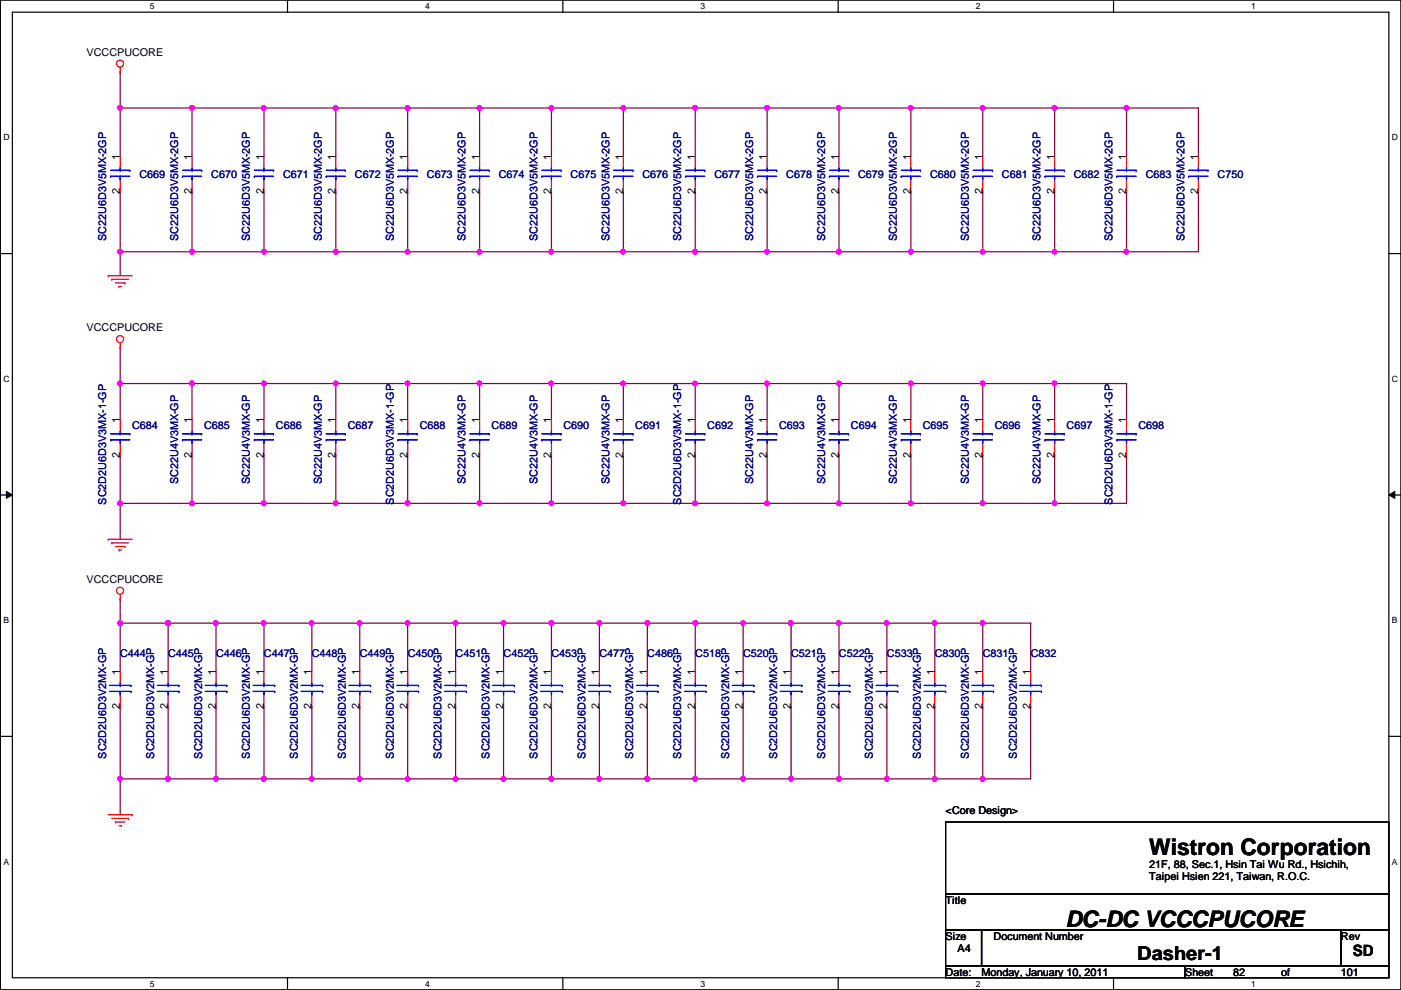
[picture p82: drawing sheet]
<svg xmlns="http://www.w3.org/2000/svg" width="297mm" height="210mm" viewBox="0 0 297 210" stroke-linecap="round" stroke-linejoin="round" font-family="sans-serif">
<defs><g id="words">
<g font-size="4.8">
<text x="243.7" y="181.3">Wistron Corporation</text>
<text x="225.9" y="196.5">DC-DC VCCCPUCORE</text>
</g>
<text font-size="4.1" x="241.1" y="203.5">Dasher-1</text>
<text font-size="3.3" x="286.8" y="202.8">SD</text>
<g font-size="2.3">
<text x="18.4" y="11.8">VCCCPUCORE</text>
<text x="25.4" y="33.8" transform="rotate(-90 25.4 33.8)">1</text>
<text x="40.7" y="33.8" transform="rotate(-90 40.7 33.8)">1</text>
<text x="55.9" y="33.8" transform="rotate(-90 55.9 33.8)">1</text>
<text x="71.2" y="33.8" transform="rotate(-90 71.2 33.8)">1</text>
<text x="86.4" y="33.8" transform="rotate(-90 86.4 33.8)">1</text>
<text x="101.6" y="33.8" transform="rotate(-90 101.6 33.8)">1</text>
<text x="116.9" y="33.8" transform="rotate(-90 116.9 33.8)">1</text>
<text x="132.1" y="33.8" transform="rotate(-90 132.1 33.8)">1</text>
<text x="147.4" y="33.8" transform="rotate(-90 147.4 33.8)">1</text>
<text x="162.6" y="33.8" transform="rotate(-90 162.6 33.8)">1</text>
<text x="177.8" y="33.8" transform="rotate(-90 177.8 33.8)">1</text>
<text x="193.1" y="33.8" transform="rotate(-90 193.1 33.8)">1</text>
<text x="208.3" y="33.8" transform="rotate(-90 208.3 33.8)">1</text>
<text x="223.6" y="33.8" transform="rotate(-90 223.6 33.8)">1</text>
<text x="238.8" y="33.8" transform="rotate(-90 238.8 33.8)">1</text>
<text x="254" y="33.8" transform="rotate(-90 254 33.8)">1</text>
<text x="25.4" y="41.2" transform="rotate(-90 25.4 41.2)">2</text>
<text x="40.7" y="41.2" transform="rotate(-90 40.7 41.2)">2</text>
<text x="55.9" y="41.2" transform="rotate(-90 55.9 41.2)">2</text>
<text x="71.2" y="41.2" transform="rotate(-90 71.2 41.2)">2</text>
<text x="86.4" y="41.2" transform="rotate(-90 86.4 41.2)">2</text>
<text x="101.6" y="41.2" transform="rotate(-90 101.6 41.2)">2</text>
<text x="116.9" y="41.2" transform="rotate(-90 116.9 41.2)">2</text>
<text x="132.1" y="41.2" transform="rotate(-90 132.1 41.2)">2</text>
<text x="147.4" y="41.2" transform="rotate(-90 147.4 41.2)">2</text>
<text x="162.6" y="41.2" transform="rotate(-90 162.6 41.2)">2</text>
<text x="177.8" y="41.2" transform="rotate(-90 177.8 41.2)">2</text>
<text x="193.1" y="41.2" transform="rotate(-90 193.1 41.2)">2</text>
<text x="208.3" y="41.2" transform="rotate(-90 208.3 41.2)">2</text>
<text x="223.6" y="41.2" transform="rotate(-90 223.6 41.2)">2</text>
<text x="238.8" y="41.2" transform="rotate(-90 238.8 41.2)">2</text>
<text x="254" y="41.2" transform="rotate(-90 254 41.2)">2</text>
<text x="18.4" y="70.2">VCCCPUCORE</text>
<text x="25.4" y="89.7" transform="rotate(-90 25.4 89.7)">1</text>
<text x="40.7" y="89.7" transform="rotate(-90 40.7 89.7)">1</text>
<text x="55.9" y="89.7" transform="rotate(-90 55.9 89.7)">1</text>
<text x="71.2" y="89.7" transform="rotate(-90 71.2 89.7)">1</text>
<text x="86.4" y="89.7" transform="rotate(-90 86.4 89.7)">1</text>
<text x="101.6" y="89.7" transform="rotate(-90 101.6 89.7)">1</text>
<text x="116.9" y="89.7" transform="rotate(-90 116.9 89.7)">1</text>
<text x="132.1" y="89.7" transform="rotate(-90 132.1 89.7)">1</text>
<text x="147.4" y="89.7" transform="rotate(-90 147.4 89.7)">1</text>
<text x="162.6" y="89.7" transform="rotate(-90 162.6 89.7)">1</text>
<text x="177.8" y="89.7" transform="rotate(-90 177.8 89.7)">1</text>
<text x="193.1" y="89.7" transform="rotate(-90 193.1 89.7)">1</text>
<text x="208.3" y="89.7" transform="rotate(-90 208.3 89.7)">1</text>
<text x="223.6" y="89.7" transform="rotate(-90 223.6 89.7)">1</text>
<text x="238.8" y="89.7" transform="rotate(-90 238.8 89.7)">1</text>
<text x="25.4" y="97.1" transform="rotate(-90 25.4 97.1)">2</text>
<text x="40.7" y="97.1" transform="rotate(-90 40.7 97.1)">2</text>
<text x="55.9" y="97.1" transform="rotate(-90 55.9 97.1)">2</text>
<text x="71.2" y="97.1" transform="rotate(-90 71.2 97.1)">2</text>
<text x="86.4" y="97.1" transform="rotate(-90 86.4 97.1)">2</text>
<text x="101.6" y="97.1" transform="rotate(-90 101.6 97.1)">2</text>
<text x="116.9" y="97.1" transform="rotate(-90 116.9 97.1)">2</text>
<text x="132.1" y="97.1" transform="rotate(-90 132.1 97.1)">2</text>
<text x="147.4" y="97.1" transform="rotate(-90 147.4 97.1)">2</text>
<text x="162.6" y="97.1" transform="rotate(-90 162.6 97.1)">2</text>
<text x="177.8" y="97.1" transform="rotate(-90 177.8 97.1)">2</text>
<text x="193.1" y="97.1" transform="rotate(-90 193.1 97.1)">2</text>
<text x="208.3" y="97.1" transform="rotate(-90 208.3 97.1)">2</text>
<text x="223.6" y="97.1" transform="rotate(-90 223.6 97.1)">2</text>
<text x="238.8" y="97.1" transform="rotate(-90 238.8 97.1)">2</text>
<text x="18.4" y="123.5">VCCCPUCORE</text>
<text x="25.4" y="143" transform="rotate(-90 25.4 143)">1</text>
<text x="35.6" y="143" transform="rotate(-90 35.6 143)">1</text>
<text x="45.8" y="143" transform="rotate(-90 45.8 143)">1</text>
<text x="55.9" y="143" transform="rotate(-90 55.9 143)">1</text>
<text x="66.1" y="143" transform="rotate(-90 66.1 143)">1</text>
<text x="76.2" y="143" transform="rotate(-90 76.2 143)">1</text>
<text x="86.4" y="143" transform="rotate(-90 86.4 143)">1</text>
<text x="96.6" y="143" transform="rotate(-90 96.6 143)">1</text>
<text x="106.7" y="143" transform="rotate(-90 106.7 143)">1</text>
<text x="116.9" y="143" transform="rotate(-90 116.9 143)">1</text>
<text x="127" y="143" transform="rotate(-90 127 143)">1</text>
<text x="137.2" y="143" transform="rotate(-90 137.2 143)">1</text>
<text x="147.4" y="143" transform="rotate(-90 147.4 143)">1</text>
<text x="157.5" y="143" transform="rotate(-90 157.5 143)">1</text>
<text x="167.7" y="143" transform="rotate(-90 167.7 143)">1</text>
<text x="177.8" y="143" transform="rotate(-90 177.8 143)">1</text>
<text x="188" y="143" transform="rotate(-90 188 143)">1</text>
<text x="198.2" y="143" transform="rotate(-90 198.2 143)">1</text>
<text x="208.3" y="143" transform="rotate(-90 208.3 143)">1</text>
<text x="218.5" y="143" transform="rotate(-90 218.5 143)">1</text>
<text x="25.4" y="150.4" transform="rotate(-90 25.4 150.4)">2</text>
<text x="35.6" y="150.4" transform="rotate(-90 35.6 150.4)">2</text>
<text x="45.8" y="150.4" transform="rotate(-90 45.8 150.4)">2</text>
<text x="55.9" y="150.4" transform="rotate(-90 55.9 150.4)">2</text>
<text x="66.1" y="150.4" transform="rotate(-90 66.1 150.4)">2</text>
<text x="76.2" y="150.4" transform="rotate(-90 76.2 150.4)">2</text>
<text x="86.4" y="150.4" transform="rotate(-90 86.4 150.4)">2</text>
<text x="96.6" y="150.4" transform="rotate(-90 96.6 150.4)">2</text>
<text x="106.7" y="150.4" transform="rotate(-90 106.7 150.4)">2</text>
<text x="116.9" y="150.4" transform="rotate(-90 116.9 150.4)">2</text>
<text x="127" y="150.4" transform="rotate(-90 127 150.4)">2</text>
<text x="137.2" y="150.4" transform="rotate(-90 137.2 150.4)">2</text>
<text x="147.4" y="150.4" transform="rotate(-90 147.4 150.4)">2</text>
<text x="157.5" y="150.4" transform="rotate(-90 157.5 150.4)">2</text>
<text x="167.7" y="150.4" transform="rotate(-90 167.7 150.4)">2</text>
<text x="177.8" y="150.4" transform="rotate(-90 177.8 150.4)">2</text>
<text x="188" y="150.4" transform="rotate(-90 188 150.4)">2</text>
<text x="198.2" y="150.4" transform="rotate(-90 198.2 150.4)">2</text>
<text x="208.3" y="150.4" transform="rotate(-90 208.3 150.4)">2</text>
<text x="218.5" y="150.4" transform="rotate(-90 218.5 150.4)">2</text>
<text x="200.5" y="172.6">&lt;Core Design&gt;</text>
<text x="243.7" y="184">21F, 88, Sec.1, Hsin Tai Wu Rd., Hsichih,</text>
<text x="200.5" y="191.6">Title</text>
<text x="243.7" y="186.6">Taipei Hsien 221, Taiwan, R.O.C.</text>
<text x="200.5" y="199.2">Size</text>
<text x="203" y="201.8">A4</text>
<text x="210.7" y="199.2">Document Number</text>
<text x="284.3" y="199.2">Rev</text>
<text x="200.5" y="206.8">Date:</text>
<text x="208.1" y="206.8">Monday, January 10, 2011</text>
<text x="251.3" y="206.8">Sheet</text>
<text x="261.5" y="206.8">82</text>
<text x="271.6" y="206.8">of</text>
<text x="284.3" y="206.8">101</text>
</g>
<g font-size="2.3" fill="#000080">
<text x="29.5" y="37.7">C669</text>
<text x="44.8" y="37.7">C670</text>
<text x="60" y="37.7">C671</text>
<text x="75.3" y="37.7">C672</text>
<text x="90.5" y="37.7">C673</text>
<text x="105.7" y="37.7">C674</text>
<text x="121" y="37.7">C675</text>
<text x="136.2" y="37.7">C676</text>
<text x="151.5" y="37.7">C677</text>
<text x="166.7" y="37.7">C678</text>
<text x="181.9" y="37.7">C679</text>
<text x="197.2" y="37.7">C680</text>
<text x="212.4" y="37.7">C681</text>
<text x="227.7" y="37.7">C682</text>
<text x="242.9" y="37.7">C683</text>
<text x="258.1" y="37.7">C750</text>
<text x="22.5" y="51.1" transform="rotate(-90 22.5 51.1)">SC22U6D3V5MX-2GP</text>
<text x="37.8" y="51.1" transform="rotate(-90 37.8 51.1)">SC22U6D3V5MX-2GP</text>
<text x="53" y="51.1" transform="rotate(-90 53 51.1)">SC22U6D3V5MX-2GP</text>
<text x="68.2" y="51.1" transform="rotate(-90 68.2 51.1)">SC22U6D3V5MX-2GP</text>
<text x="83.5" y="51.1" transform="rotate(-90 83.5 51.1)">SC22U6D3V5MX-2GP</text>
<text x="98.7" y="51.1" transform="rotate(-90 98.7 51.1)">SC22U6D3V5MX-2GP</text>
<text x="114" y="51.1" transform="rotate(-90 114 51.1)">SC22U6D3V5MX-2GP</text>
<text x="129.2" y="51.1" transform="rotate(-90 129.2 51.1)">SC22U6D3V5MX-2GP</text>
<text x="144.4" y="51.1" transform="rotate(-90 144.4 51.1)">SC22U6D3V5MX-2GP</text>
<text x="159.7" y="51.1" transform="rotate(-90 159.7 51.1)">SC22U6D3V5MX-2GP</text>
<text x="174.9" y="51.1" transform="rotate(-90 174.9 51.1)">SC22U6D3V5MX-2GP</text>
<text x="190.2" y="51.1" transform="rotate(-90 190.2 51.1)">SC22U6D3V5MX-2GP</text>
<text x="205.4" y="51.1" transform="rotate(-90 205.4 51.1)">SC22U6D3V5MX-2GP</text>
<text x="220.6" y="51.1" transform="rotate(-90 220.6 51.1)">SC22U6D3V5MX-2GP</text>
<text x="235.9" y="51.1" transform="rotate(-90 235.9 51.1)">SC22U6D3V5MX-2GP</text>
<text x="251.1" y="51.1" transform="rotate(-90 251.1 51.1)">SC22U6D3V5MX-2GP</text>
<text x="28" y="91">C684</text>
<text x="43.3" y="91">C685</text>
<text x="58.5" y="91">C686</text>
<text x="73.7" y="91">C687</text>
<text x="89" y="91">C688</text>
<text x="104.2" y="91">C689</text>
<text x="119.5" y="91">C690</text>
<text x="134.7" y="91">C691</text>
<text x="149.9" y="91">C692</text>
<text x="165.2" y="91">C693</text>
<text x="180.4" y="91">C694</text>
<text x="195.7" y="91">C695</text>
<text x="210.9" y="91">C696</text>
<text x="226.1" y="91">C697</text>
<text x="241.4" y="91">C698</text>
<text x="22.5" y="107" transform="rotate(-90 22.5 107)">SC2D2U6D3V3MX-1-GP</text>
<text x="37.8" y="102.7" transform="rotate(-90 37.8 102.7)">SC22U4V3MX-GP</text>
<text x="53" y="102.7" transform="rotate(-90 53 102.7)">SC22U4V3MX-GP</text>
<text x="68.2" y="102.7" transform="rotate(-90 68.2 102.7)">SC22U4V3MX-GP</text>
<text x="83.5" y="107" transform="rotate(-90 83.5 107)">SC2D2U6D3V3MX-1-GP</text>
<text x="98.7" y="102.7" transform="rotate(-90 98.7 102.7)">SC22U4V3MX-GP</text>
<text x="114" y="102.7" transform="rotate(-90 114 102.7)">SC22U4V3MX-GP</text>
<text x="129.2" y="102.7" transform="rotate(-90 129.2 102.7)">SC22U4V3MX-GP</text>
<text x="144.4" y="107" transform="rotate(-90 144.4 107)">SC2D2U6D3V3MX-1-GP</text>
<text x="159.7" y="102.7" transform="rotate(-90 159.7 102.7)">SC22U4V3MX-GP</text>
<text x="174.9" y="102.7" transform="rotate(-90 174.9 102.7)">SC22U4V3MX-GP</text>
<text x="190.2" y="102.7" transform="rotate(-90 190.2 102.7)">SC22U4V3MX-GP</text>
<text x="205.4" y="102.7" transform="rotate(-90 205.4 102.7)">SC22U4V3MX-GP</text>
<text x="220.6" y="102.7" transform="rotate(-90 220.6 102.7)">SC22U4V3MX-GP</text>
<text x="235.9" y="107" transform="rotate(-90 235.9 107)">SC2D2U6D3V3MX-1-GP</text>
<text x="25.5" y="139.3">C444</text>
<text x="35.6" y="139.3">C445</text>
<text x="45.8" y="139.3">C446</text>
<text x="56" y="139.3">C447</text>
<text x="66.1" y="139.3">C448</text>
<text x="76.3" y="139.3">C449</text>
<text x="86.4" y="139.3">C450</text>
<text x="96.6" y="139.3">C451</text>
<text x="106.8" y="139.3">C452</text>
<text x="116.9" y="139.3">C453</text>
<text x="127.1" y="139.3">C477</text>
<text x="137.2" y="139.3">C486</text>
<text x="147.4" y="139.3">C518</text>
<text x="157.6" y="139.3">C520</text>
<text x="167.7" y="139.3">C521</text>
<text x="177.9" y="139.3">C522</text>
<text x="188" y="139.3">C533</text>
<text x="198.2" y="139.3">C830</text>
<text x="208.4" y="139.3">C831</text>
<text x="218.5" y="139.3">C832</text>
<text x="22.5" y="160.8" transform="rotate(-90 22.5 160.8)">SC2D2U6D3V2MX-GP</text>
<text x="32.7" y="160.8" transform="rotate(-90 32.7 160.8)">SC2D2U6D3V2MX-GP</text>
<text x="42.8" y="160.8" transform="rotate(-90 42.8 160.8)">SC2D2U6D3V2MX-GP</text>
<text x="53" y="160.8" transform="rotate(-90 53 160.8)">SC2D2U6D3V2MX-GP</text>
<text x="63.2" y="160.8" transform="rotate(-90 63.2 160.8)">SC2D2U6D3V2MX-GP</text>
<text x="73.3" y="160.8" transform="rotate(-90 73.3 160.8)">SC2D2U6D3V2MX-GP</text>
<text x="83.5" y="160.8" transform="rotate(-90 83.5 160.8)">SC2D2U6D3V2MX-GP</text>
<text x="93.6" y="160.8" transform="rotate(-90 93.6 160.8)">SC2D2U6D3V2MX-GP</text>
<text x="103.8" y="160.8" transform="rotate(-90 103.8 160.8)">SC2D2U6D3V2MX-GP</text>
<text x="114" y="160.8" transform="rotate(-90 114 160.8)">SC2D2U6D3V2MX-GP</text>
<text x="124.1" y="160.8" transform="rotate(-90 124.1 160.8)">SC2D2U6D3V2MX-GP</text>
<text x="134.3" y="160.8" transform="rotate(-90 134.3 160.8)">SC2D2U6D3V2MX-GP</text>
<text x="144.4" y="160.8" transform="rotate(-90 144.4 160.8)">SC2D2U6D3V2MX-GP</text>
<text x="154.6" y="160.8" transform="rotate(-90 154.6 160.8)">SC2D2U6D3V2MX-GP</text>
<text x="164.8" y="160.8" transform="rotate(-90 164.8 160.8)">SC2D2U6D3V2MX-GP</text>
<text x="174.9" y="160.8" transform="rotate(-90 174.9 160.8)">SC2D2U6D3V2MX-GP</text>
<text x="185.1" y="160.8" transform="rotate(-90 185.1 160.8)">SC2D2U6D3V2MX-GP</text>
<text x="195.2" y="160.8" transform="rotate(-90 195.2 160.8)">SC2D2U6D3V2MX-GP</text>
<text x="205.4" y="160.8" transform="rotate(-90 205.4 160.8)">SC2D2U6D3V2MX-GP</text>
<text x="215.6" y="160.8" transform="rotate(-90 215.6 160.8)">SC2D2U6D3V2MX-GP</text>
</g>
<g font-size="1.8">
<text x="31.8" y="1.9">5</text>
<text x="90.1" y="1.9">4</text>
<text x="148.5" y="1.9">3</text>
<text x="206.9" y="1.9">2</text>
<text x="265.3" y="1.9">1</text>
<text x=".7" y="29.8">D</text>
<text x="295.1" y="29.8">D</text>
<text x=".7" y="80.9">C</text>
<text x="295.1" y="80.9">C</text>
<text x=".7" y="132.1">B</text>
<text x="295.1" y="132.1">B</text>
<text x=".7" y="183.3">A</text>
<text x="295.1" y="183.3">A</text>
<text x="31.8" y="209.2">5</text>
<text x="90.1" y="209.2">4</text>
<text x="148.5" y="209.2">3</text>
<text x="206.9" y="209.2">2</text>
<text x="265.3" y="209.2">1</text>
</g>
</g></defs>
<path d="M.1 0h296.9v209.8h-296.9zM2.6 2.6h291.9v204.7h-291.9z" fill="none" stroke="#000" stroke-width=".25"/>
<g fill="#fff">
<path d="M31.8 .3h1v2h-1z"/>
<path d="M31.8 207.6h1v1.9h-1z"/>
</g>
<path d="M61 0v2.6M61 207.3v2.5" fill="none" stroke="#000" stroke-width=".25"/>
<g fill="#fff">
<path d="M90.1 .3h1v2h-1z"/>
<path d="M90.1 207.6h1v1.9h-1z"/>
</g>
<path d="M119.3 0v2.6M119.3 207.3v2.5" fill="none" stroke="#000" stroke-width=".25"/>
<g fill="#fff">
<path d="M148.5 .3h1v2h-1z"/>
<path d="M148.5 207.6h1v1.9h-1z"/>
</g>
<path d="M177.7 0v2.6M177.7 207.3v2.5" fill="none" stroke="#000" stroke-width=".25"/>
<g fill="#fff">
<path d="M206.9 .3h1v2h-1z"/>
<path d="M206.9 207.6h1v1.9h-1z"/>
</g>
<path d="M236.1 0v2.6M236.1 207.3v2.5" fill="none" stroke="#000" stroke-width=".25"/>
<g fill="#fff">
<path d="M265.3 .3h.9v2h-.9z"/>
<path d="M265.3 207.6h.9v1.9h-.9z"/>
<path d="M.7 28.2h1.3v1.9h-1.3z"/>
<path d="M295.1 28.2h1.3v1.9h-1.3z"/>
<path d="M.7 79.3h1.3v2h-1.3z"/>
<path d="M295.1 79.3h1.3v2h-1.3z"/>
</g>
<path d="M.1 53.8h2.5M294.5 53.8h2.5" fill="none" stroke="#000" stroke-width=".25"/>
<g fill="#fff">
<path d="M.7 130.5h1.2v2h-1.2z"/>
<path d="M295.1 130.5h1.2v2h-1.2z"/>
</g>
<path d="M.1 104.9h2.5M294.5 104.9h2.5" fill="none" stroke="#000" stroke-width=".25"/>
<path d="M1.4 104.2l1.2 .7-1.2 .8zM294.5 104.9l1.2-.7v1.5z" fill="#000"/>
<path d="M1.4 104.2l1.2 .7-1.2 .8zM294.5 104.9l1.2-.7v1.5z" fill="none" stroke="#000" stroke-width=".21"/>
<g fill="#fff">
<path d="M.7 181.7h1.2v2h-1.2z"/>
<path d="M295.1 181.7h1.2v2h-1.2z"/>
</g>
<path d="M.1 156.1h2.5M294.5 156.1h2.5" fill="none" stroke="#000" stroke-width=".25"/>
<path d="M25.5 53.4h.1M25.5 53.4v5.1" fill="none" stroke="#800040" stroke-width=".25"/>
<circle cx="25.5" cy="53.4" r=".49" fill="#f0f"/>
<circle cx="25.5" cy="53.4" r=".49" fill="none" stroke="#f0f" stroke-width=".25"/>
<path d="M193.1 22.9h.1M193.1 22.9v10.2" fill="none" stroke="#800040" stroke-width=".25"/>
<circle cx="193.1" cy="22.9" r=".49" fill="#f0f"/>
<circle cx="193.1" cy="22.9" r=".49" fill="none" stroke="#f0f" stroke-width=".25"/>
<path d="M223.6 22.9h.1M223.6 22.9v10.2M238.8 22.9h.1M238.8 22.9v10.2M223.6 40.7h.1M223.6 53.4h.1M223.6 40.7v12.7M238.8 40.7h.1M238.8 40.7v12.7h-15.2" fill="none" stroke="#800040" stroke-width=".25"/>
<circle cx="223.6" cy="53.4" r=".49" fill="#f0f"/>
<circle cx="223.6" cy="53.4" r=".49" fill="none" stroke="#f0f" stroke-width=".25"/>
<path d="M25.5 53.4h15.2M25.5 53.4h.1" fill="none" stroke="#800040" stroke-width=".25"/>
<circle cx="25.5" cy="53.4" r=".49" fill="#f0f"/>
<circle cx="25.5" cy="53.4" r=".49" fill="none" stroke="#f0f" stroke-width=".25"/>
<path d="M223.6 22.9h.1M223.6 22.9h15.2" fill="none" stroke="#800040" stroke-width=".25"/>
<circle cx="223.6" cy="22.9" r=".49" fill="#f0f"/>
<circle cx="223.6" cy="22.9" r=".49" fill="none" stroke="#f0f" stroke-width=".25"/>
<path d="M25.5 15.3h.1M25.5 15.3v7.6M177.9 22.9h15.2M177.9 22.9h.1M208.4 22.9h.1M208.4 22.9h15.2M25.5 81.3h.1M25.5 96.6h.1M25.5 81.3v7.6M25.5 96.6v17.7M25.5 106.7h15.2M25.5 106.7h.1" fill="none" stroke="#800040" stroke-width=".25"/>
<circle cx="25.5" cy="106.7" r=".49" fill="#f0f"/>
<circle cx="25.5" cy="106.7" r=".49" fill="none" stroke="#f0f" stroke-width=".25"/>
<g fill="none" stroke="#800040" stroke-width=".25">
<path d="M40.7 96.6h.1M40.7 81.3h.1M40.7 81.3v7.6M40.7 96.6v10.1M56 96.6h.1M56 81.3h.1M56 81.3v7.6M56 96.6v10.1M71.2 96.6h.1M71.2 81.3h.1M71.2 81.3v7.6M71.2 96.6v10.1"/>
<path d="M86.4 96.6h.1M86.4 81.3h.1M86.4 81.3v7.6M86.4 96.6v10.1M101.7 96.6h.1M101.7 81.3h.1M101.7 81.3v7.6M101.7 96.6v10.1M116.9 96.6h.1M116.9 81.3h.1M116.9 81.3v7.6M116.9 96.6v10.1"/>
<path d="M132.2 96.6h.1M132.2 81.3h.1M132.2 81.3v7.6M132.2 96.6v10.1M147.4 96.6h.1M147.4 81.3h.1M147.4 81.3v7.6M147.4 96.6v10.1M162.6 96.6h.1M162.6 81.3h.1M162.6 81.3v7.6M162.6 96.6v10.1"/>
<path d="M177.9 96.6h.1M177.9 81.3h.1M177.9 81.3v7.6M177.9 96.6v10.1M193.1 96.6h.1M193.1 81.3h.1M193.1 81.3v7.6M193.1 96.6v10.1M208.4 96.6h.1M208.4 81.3h.1M208.4 81.3v7.6M208.4 96.6v10.1"/>
<path d="M223.6 96.6h.1M223.6 81.3h.1M223.6 81.3v7.6M223.6 96.6v10.1M238.8 96.6h.1M238.8 81.3h.1M238.8 81.3v7.6M238.8 96.6v10.1h-15.2M223.6 106.7h.1"/>
</g>
<circle cx="223.6" cy="106.7" r=".49" fill="#f0f"/>
<circle cx="223.6" cy="106.7" r=".49" fill="none" stroke="#f0f" stroke-width=".25"/>
<path d="M132.2 106.7h.1M132.2 106.7h15.2" fill="none" stroke="#800040" stroke-width=".25"/>
<circle cx="132.1" cy="106.7" r=".49" fill="#f0f"/>
<circle cx="132.1" cy="106.7" r=".49" fill="none" stroke="#f0f" stroke-width=".25"/>
<path d="M193.1 106.7h.1M193.1 106.7h15.3" fill="none" stroke="#800040" stroke-width=".25"/>
<circle cx="193.1" cy="106.7" r=".49" fill="#f0f"/>
<circle cx="193.1" cy="106.7" r=".49" fill="none" stroke="#f0f" stroke-width=".25"/>
<path d="M56 106.7h15.2M56 106.7h.1" fill="none" stroke="#800040" stroke-width=".25"/>
<circle cx="55.9" cy="106.7" r=".49" fill="#f0f"/>
<circle cx="55.9" cy="106.7" r=".49" fill="none" stroke="#f0f" stroke-width=".25"/>
<path d="M147.4 106.7h.1M147.4 106.7h15.2" fill="none" stroke="#800040" stroke-width=".25"/>
<circle cx="147.4" cy="106.7" r=".49" fill="#f0f"/>
<circle cx="147.4" cy="106.7" r=".49" fill="none" stroke="#f0f" stroke-width=".25"/>
<path d="M116.9 106.7h15.3M116.9 106.7h.1" fill="none" stroke="#800040" stroke-width=".25"/>
<circle cx="116.9" cy="106.7" r=".49" fill="#f0f"/>
<circle cx="116.9" cy="106.7" r=".49" fill="none" stroke="#f0f" stroke-width=".25"/>
<path d="M86.4 106.7h15.3M86.4 106.7h.1" fill="none" stroke="#800040" stroke-width=".25"/>
<circle cx="86.4" cy="106.7" r=".49" fill="#f0f"/>
<circle cx="86.4" cy="106.7" r=".49" fill="none" stroke="#f0f" stroke-width=".25"/>
<path d="M162.6 106.7h15.3M162.6 106.7h.1" fill="none" stroke="#800040" stroke-width=".25"/>
<circle cx="162.6" cy="106.7" r=".49" fill="#f0f"/>
<circle cx="162.6" cy="106.7" r=".49" fill="none" stroke="#f0f" stroke-width=".25"/>
<path d="M208.4 106.7h.1M208.4 106.7h15.2" fill="none" stroke="#800040" stroke-width=".25"/>
<circle cx="208.3" cy="106.7" r=".49" fill="#f0f"/>
<circle cx="208.3" cy="106.7" r=".49" fill="none" stroke="#f0f" stroke-width=".25"/>
<path d="M40.7 106.7h.1M40.7 106.7h15.3" fill="none" stroke="#800040" stroke-width=".25"/>
<circle cx="40.7" cy="106.7" r=".49" fill="#f0f"/>
<circle cx="40.7" cy="106.7" r=".49" fill="none" stroke="#f0f" stroke-width=".25"/>
<path d="M101.7 106.7h.1M101.7 106.7h15.2" fill="none" stroke="#800040" stroke-width=".25"/>
<circle cx="101.7" cy="106.7" r=".49" fill="#f0f"/>
<circle cx="101.7" cy="106.7" r=".49" fill="none" stroke="#f0f" stroke-width=".25"/>
<path d="M177.9 106.7h15.2M177.9 106.7h.1" fill="none" stroke="#800040" stroke-width=".25"/>
<circle cx="177.9" cy="106.7" r=".49" fill="#f0f"/>
<circle cx="177.9" cy="106.7" r=".49" fill="none" stroke="#f0f" stroke-width=".25"/>
<path d="M71.2 106.7h15.2M71.2 106.7h.1" fill="none" stroke="#800040" stroke-width=".25"/>
<circle cx="71.2" cy="106.7" r=".49" fill="#f0f"/>
<circle cx="71.2" cy="106.7" r=".49" fill="none" stroke="#f0f" stroke-width=".25"/>
<path d="M25.5 81.3h15.2M25.5 81.3h.1" fill="none" stroke="#800040" stroke-width=".25"/>
<circle cx="40.7" cy="81.3" r=".49" fill="#f0f"/>
<circle cx="40.7" cy="81.3" r=".49" fill="none" stroke="#f0f" stroke-width=".25"/>
<circle cx="25.5" cy="81.3" r=".49" fill="#f0f"/>
<circle cx="25.5" cy="81.3" r=".49" fill="none" stroke="#f0f" stroke-width=".25"/>
<path d="M25.5 73.7h.1M25.5 73.7v7.6M193.1 81.3h.1M193.1 81.3h15.3" fill="none" stroke="#800040" stroke-width=".25"/>
<circle cx="193.1" cy="81.3" r=".49" fill="#f0f"/>
<circle cx="193.1" cy="81.3" r=".49" fill="none" stroke="#f0f" stroke-width=".25"/>
<path d="M132.2 81.3h.1M132.2 81.3h15.2" fill="none" stroke="#800040" stroke-width=".25"/>
<circle cx="132.1" cy="81.3" r=".49" fill="#f0f"/>
<circle cx="132.1" cy="81.3" r=".49" fill="none" stroke="#f0f" stroke-width=".25"/>
<path d="M116.9 81.3h15.3M116.9 81.3h.1" fill="none" stroke="#800040" stroke-width=".25"/>
<circle cx="116.9" cy="81.3" r=".49" fill="#f0f"/>
<circle cx="116.9" cy="81.3" r=".49" fill="none" stroke="#f0f" stroke-width=".25"/>
<path d="M101.7 81.3h.1M101.7 81.3h15.2" fill="none" stroke="#800040" stroke-width=".25"/>
<circle cx="101.7" cy="81.3" r=".49" fill="#f0f"/>
<circle cx="101.7" cy="81.3" r=".49" fill="none" stroke="#f0f" stroke-width=".25"/>
<path d="M223.6 81.3h.1M223.6 81.3h15.2" fill="none" stroke="#800040" stroke-width=".25"/>
<circle cx="223.6" cy="81.3" r=".49" fill="#f0f"/>
<circle cx="223.6" cy="81.3" r=".49" fill="none" stroke="#f0f" stroke-width=".25"/>
<path d="M71.2 81.3h15.2M71.2 81.3h.1" fill="none" stroke="#800040" stroke-width=".25"/>
<circle cx="71.2" cy="81.3" r=".49" fill="#f0f"/>
<circle cx="71.2" cy="81.3" r=".49" fill="none" stroke="#f0f" stroke-width=".25"/>
<path d="M56 81.3h15.2M56 81.3h.1" fill="none" stroke="#800040" stroke-width=".25"/>
<circle cx="55.9" cy="81.3" r=".49" fill="#f0f"/>
<circle cx="55.9" cy="81.3" r=".49" fill="none" stroke="#f0f" stroke-width=".25"/>
<path d="M40.7 81.3h.1M40.7 81.3h15.3" fill="none" stroke="#800040" stroke-width=".25"/>
<circle cx="40.7" cy="81.3" r=".49" fill="#f0f"/>
<circle cx="40.7" cy="81.3" r=".49" fill="none" stroke="#f0f" stroke-width=".25"/>
<path d="M162.6 81.3h15.3M162.6 81.3h.1" fill="none" stroke="#800040" stroke-width=".25"/>
<circle cx="162.6" cy="81.3" r=".49" fill="#f0f"/>
<circle cx="162.6" cy="81.3" r=".49" fill="none" stroke="#f0f" stroke-width=".25"/>
<path d="M86.4 81.3h15.3M86.4 81.3h.1" fill="none" stroke="#800040" stroke-width=".25"/>
<circle cx="86.4" cy="81.3" r=".49" fill="#f0f"/>
<circle cx="86.4" cy="81.3" r=".49" fill="none" stroke="#f0f" stroke-width=".25"/>
<path d="M177.9 81.3h15.2M177.9 81.3h.1" fill="none" stroke="#800040" stroke-width=".25"/>
<circle cx="177.9" cy="81.3" r=".49" fill="#f0f"/>
<circle cx="177.9" cy="81.3" r=".49" fill="none" stroke="#f0f" stroke-width=".25"/>
<path d="M147.4 81.3h.1M147.4 81.3h15.2" fill="none" stroke="#800040" stroke-width=".25"/>
<circle cx="147.4" cy="81.3" r=".49" fill="#f0f"/>
<circle cx="147.4" cy="81.3" r=".49" fill="none" stroke="#f0f" stroke-width=".25"/>
<path d="M208.4 22.9h.1M208.4 22.9v10.2M193.1 40.7h.1M193.1 40.7v12.7" fill="none" stroke="#800040" stroke-width=".25"/>
<circle cx="208.3" cy="22.9" r=".49" fill="#f0f"/>
<circle cx="208.3" cy="22.9" r=".49" fill="none" stroke="#f0f" stroke-width=".25"/>
<path d="M193.1 22.9h.1M193.1 22.9h15.3M193.1 53.4h.1M208.4 40.7h.1M208.4 40.7v12.7h-15.3" fill="none" stroke="#800040" stroke-width=".25"/>
<circle cx="193.1" cy="53.4" r=".49" fill="#f0f"/>
<circle cx="193.1" cy="53.4" r=".49" fill="none" stroke="#f0f" stroke-width=".25"/>
<path d="M177.9 22.9h.1M177.9 22.9v10.2" fill="none" stroke="#800040" stroke-width=".25"/>
<circle cx="177.9" cy="22.9" r=".49" fill="#f0f"/>
<circle cx="177.9" cy="22.9" r=".49" fill="none" stroke="#f0f" stroke-width=".25"/>
<path d="M177.9 40.7h.1M177.9 40.7v12.7" fill="none" stroke="#800040" stroke-width=".25"/>
<circle cx="177.9" cy="53.4" r=".49" fill="#f0f"/>
<circle cx="177.9" cy="53.4" r=".49" fill="none" stroke="#f0f" stroke-width=".25"/>
<path d="M162.6 22.9h15.3M162.6 22.9h.1M162.6 22.9v10.2" fill="none" stroke="#800040" stroke-width=".25"/>
<circle cx="162.6" cy="22.9" r=".49" fill="#f0f"/>
<circle cx="162.6" cy="22.9" r=".49" fill="none" stroke="#f0f" stroke-width=".25"/>
<path d="M147.4 22.9h.1M147.4 22.9v10.2M147.4 22.9h15.2M162.6 40.7h.1M162.6 40.7v12.7" fill="none" stroke="#800040" stroke-width=".25"/>
<circle cx="147.4" cy="22.9" r=".49" fill="#f0f"/>
<circle cx="147.4" cy="22.9" r=".49" fill="none" stroke="#f0f" stroke-width=".25"/>
<path d="M147.4 40.7h.1M147.4 40.7v12.7" fill="none" stroke="#800040" stroke-width=".25"/>
<circle cx="147.4" cy="53.4" r=".49" fill="#f0f"/>
<circle cx="147.4" cy="53.4" r=".49" fill="none" stroke="#f0f" stroke-width=".25"/>
<path d="M132.2 22.9h.1M132.2 22.9v10.2M132.2 22.9h15.2" fill="none" stroke="#800040" stroke-width=".25"/>
<circle cx="132.1" cy="22.9" r=".49" fill="#f0f"/>
<circle cx="132.1" cy="22.9" r=".49" fill="none" stroke="#f0f" stroke-width=".25"/>
<path d="M132.2 40.7h.1M132.2 40.7v12.7" fill="none" stroke="#800040" stroke-width=".25"/>
<circle cx="132.1" cy="53.4" r=".49" fill="#f0f"/>
<circle cx="132.1" cy="53.4" r=".49" fill="none" stroke="#f0f" stroke-width=".25"/>
<path d="M116.9 22.9h15.3M116.9 22.9h.1M116.9 22.9v10.2" fill="none" stroke="#800040" stroke-width=".25"/>
<circle cx="116.9" cy="22.9" r=".49" fill="#f0f"/>
<circle cx="116.9" cy="22.9" r=".49" fill="none" stroke="#f0f" stroke-width=".25"/>
<path d="M101.7 22.9h.1M101.7 22.9v10.2M101.7 22.9h15.2M116.9 40.7h.1M116.9 40.7v12.7" fill="none" stroke="#800040" stroke-width=".25"/>
<circle cx="101.7" cy="22.9" r=".49" fill="#f0f"/>
<circle cx="101.7" cy="22.9" r=".49" fill="none" stroke="#f0f" stroke-width=".25"/>
<path d="M86.4 22.9h15.3M86.4 22.9h.1M86.4 22.9v10.2M101.7 40.7h.1M101.7 40.7v12.7" fill="none" stroke="#800040" stroke-width=".25"/>
<circle cx="86.4" cy="22.9" r=".49" fill="#f0f"/>
<circle cx="86.4" cy="22.9" r=".49" fill="none" stroke="#f0f" stroke-width=".25"/>
<path d="M71.2 22.9h15.2M71.2 22.9h.1M71.2 22.9v10.2M86.4 40.7h.1M86.4 40.7v12.7" fill="none" stroke="#800040" stroke-width=".25"/>
<circle cx="71.2" cy="22.9" r=".49" fill="#f0f"/>
<circle cx="71.2" cy="22.9" r=".49" fill="none" stroke="#f0f" stroke-width=".25"/>
<path d="M56 22.9h15.2M56 22.9h.1M56 22.9v10.2M71.2 40.7h.1M71.2 40.7v12.7" fill="none" stroke="#800040" stroke-width=".25"/>
<circle cx="55.9" cy="22.9" r=".49" fill="#f0f"/>
<circle cx="55.9" cy="22.9" r=".49" fill="none" stroke="#f0f" stroke-width=".25"/>
<path d="M40.7 22.9h.1M40.7 22.9v10.2M40.7 22.9h15.3M56 40.7h.1M56 40.7v12.7" fill="none" stroke="#800040" stroke-width=".25"/>
<circle cx="40.7" cy="22.9" r=".49" fill="#f0f"/>
<circle cx="40.7" cy="22.9" r=".49" fill="none" stroke="#f0f" stroke-width=".25"/>
<path d="M25.5 22.9h15.2M25.5 22.9h.1M25.5 22.9v10.2M40.7 40.7h.1M40.7 40.7v12.7" fill="none" stroke="#800040" stroke-width=".25"/>
<circle cx="25.5" cy="22.9" r=".49" fill="#f0f"/>
<circle cx="25.5" cy="22.9" r=".49" fill="none" stroke="#f0f" stroke-width=".25"/>
<path d="M208.4 53.4h.1M208.4 53.4h15.2" fill="none" stroke="#800040" stroke-width=".25"/>
<circle cx="208.3" cy="53.4" r=".49" fill="#f0f"/>
<circle cx="208.3" cy="53.4" r=".49" fill="none" stroke="#f0f" stroke-width=".25"/>
<path d="M177.9 53.4h15.2M177.9 53.4h.1" fill="none" stroke="#800040" stroke-width=".25"/>
<circle cx="177.9" cy="53.4" r=".49" fill="#f0f"/>
<circle cx="177.9" cy="53.4" r=".49" fill="none" stroke="#f0f" stroke-width=".25"/>
<path d="M40.7 53.4h.1M40.7 53.4h15.3" fill="none" stroke="#800040" stroke-width=".25"/>
<circle cx="40.7" cy="53.4" r=".49" fill="#f0f"/>
<circle cx="40.7" cy="53.4" r=".49" fill="none" stroke="#f0f" stroke-width=".25"/>
<path d="M56 53.4h15.2M56 53.4h.1" fill="none" stroke="#800040" stroke-width=".25"/>
<circle cx="55.9" cy="53.4" r=".49" fill="#f0f"/>
<circle cx="55.9" cy="53.4" r=".49" fill="none" stroke="#f0f" stroke-width=".25"/>
<path d="M71.2 53.4h15.2M71.2 53.4h.1" fill="none" stroke="#800040" stroke-width=".25"/>
<circle cx="71.2" cy="53.4" r=".49" fill="#f0f"/>
<circle cx="71.2" cy="53.4" r=".49" fill="none" stroke="#f0f" stroke-width=".25"/>
<path d="M86.4 53.4h15.3M86.4 53.4h.1" fill="none" stroke="#800040" stroke-width=".25"/>
<circle cx="86.4" cy="53.4" r=".49" fill="#f0f"/>
<circle cx="86.4" cy="53.4" r=".49" fill="none" stroke="#f0f" stroke-width=".25"/>
<path d="M101.7 53.4h.1M101.7 53.4h15.2" fill="none" stroke="#800040" stroke-width=".25"/>
<circle cx="101.7" cy="53.4" r=".49" fill="#f0f"/>
<circle cx="101.7" cy="53.4" r=".49" fill="none" stroke="#f0f" stroke-width=".25"/>
<path d="M132.2 53.4h.1M132.2 53.4h15.2M162.6 53.4h15.3M162.6 53.4h.1" fill="none" stroke="#800040" stroke-width=".25"/>
<circle cx="162.6" cy="53.4" r=".49" fill="#f0f"/>
<circle cx="162.6" cy="53.4" r=".49" fill="none" stroke="#f0f" stroke-width=".25"/>
<path d="M25.5 40.7h.1M25.5 40.7v12.7M147.4 53.4h.1M147.4 53.4h15.2" fill="none" stroke="#800040" stroke-width=".25"/>
<circle cx="147.4" cy="53.4" r=".49" fill="#f0f"/>
<circle cx="147.4" cy="53.4" r=".49" fill="none" stroke="#f0f" stroke-width=".25"/>
<path d="M116.9 53.4h15.3M116.9 53.4h.1" fill="none" stroke="#800040" stroke-width=".25"/>
<circle cx="116.9" cy="53.4" r=".49" fill="#f0f"/>
<circle cx="116.9" cy="53.4" r=".49" fill="none" stroke="#f0f" stroke-width=".25"/>
<path d="M208.4 81.3h.1M208.4 81.3h15.2" fill="none" stroke="#800040" stroke-width=".25"/>
<circle cx="208.3" cy="81.3" r=".49" fill="#f0f"/>
<circle cx="208.3" cy="81.3" r=".49" fill="none" stroke="#f0f" stroke-width=".25"/>
<path d="M254.1 22.9h.1M254.1 22.9v10.2M238.8 53.4h.1M254.1 40.7h.1M254.1 40.7v12.7h-15.3" fill="none" stroke="#800040" stroke-width=".25"/>
<circle cx="238.8" cy="53.4" r=".49" fill="#f0f"/>
<circle cx="238.8" cy="53.4" r=".49" fill="none" stroke="#f0f" stroke-width=".25"/>
<path d="M238.8 22.9h15.3M238.8 22.9h.1" fill="none" stroke="#800040" stroke-width=".25"/>
<circle cx="238.8" cy="22.9" r=".49" fill="#f0f"/>
<circle cx="238.8" cy="22.9" r=".49" fill="none" stroke="#f0f" stroke-width=".25"/>
<path d="M25.5 149.9h.1M25.5 149.9v15.2" fill="none" stroke="#800040" stroke-width=".25"/>
<circle cx="25.5" cy="165.1" r=".49" fill="#f0f"/>
<circle cx="25.5" cy="165.1" r=".49" fill="none" stroke="#f0f" stroke-width=".25"/>
<path d="M25.5 132.1h.1M25.5 132.1v10.2M25.5 165.1h.1M25.5 165.1h10.1M86.4 165.1h10.2M86.4 165.1h.1" fill="none" stroke="#800040" stroke-width=".25"/>
<circle cx="86.4" cy="165.1" r=".49" fill="#f0f"/>
<circle cx="86.4" cy="165.1" r=".49" fill="none" stroke="#f0f" stroke-width=".25"/>
<path d="M45.8 165.1h.1M45.8 165.1h10.2M66.1 165.1h.1M66.1 165.1h10.2M96.6 165.1h10.2M96.6 165.1h.1" fill="none" stroke="#800040" stroke-width=".25"/>
<circle cx="66.1" cy="165.1" r=".49" fill="#f0f"/>
<circle cx="66.1" cy="165.1" r=".49" fill="none" stroke="#f0f" stroke-width=".25"/>
<path d="M56 165.1h.1M56 165.1h10.1" fill="none" stroke="#800040" stroke-width=".25"/>
<circle cx="55.9" cy="165.1" r=".49" fill="#f0f"/>
<circle cx="55.9" cy="165.1" r=".49" fill="none" stroke="#f0f" stroke-width=".25"/>
<path d="M86.4 132.1h10.2M86.4 132.1h.1" fill="none" stroke="#800040" stroke-width=".25"/>
<circle cx="86.4" cy="132.1" r=".49" fill="#f0f"/>
<circle cx="86.4" cy="132.1" r=".49" fill="none" stroke="#f0f" stroke-width=".25"/>
<path d="M76.3 165.1h10.1M76.3 165.1h.1" fill="none" stroke="#800040" stroke-width=".25"/>
<circle cx="76.3" cy="165.1" r=".49" fill="#f0f"/>
<circle cx="76.3" cy="165.1" r=".49" fill="none" stroke="#f0f" stroke-width=".25"/>
<path d="M35.6 165.1h10.2M35.6 165.1h.1" fill="none" stroke="#800040" stroke-width=".25"/>
<circle cx="35.6" cy="165.1" r=".49" fill="#f0f"/>
<circle cx="35.6" cy="165.1" r=".49" fill="none" stroke="#f0f" stroke-width=".25"/>
<path d="M35.6 132.1h.1M35.6 132.1v10.2" fill="none" stroke="#800040" stroke-width=".25"/>
<circle cx="35.6" cy="132.1" r=".49" fill="#f0f"/>
<circle cx="35.6" cy="132.1" r=".49" fill="none" stroke="#f0f" stroke-width=".25"/>
<path d="M35.6 149.9h.1M35.6 149.9v15.2" fill="none" stroke="#800040" stroke-width=".25"/>
<circle cx="35.6" cy="165.1" r=".49" fill="#f0f"/>
<circle cx="35.6" cy="165.1" r=".49" fill="none" stroke="#f0f" stroke-width=".25"/>
<path d="M45.8 132.1h.1M45.8 132.1v10.2M45.8 149.9h.1M45.8 149.9v15.2" fill="none" stroke="#800040" stroke-width=".25"/>
<circle cx="45.8" cy="165.1" r=".49" fill="#f0f"/>
<circle cx="45.8" cy="165.1" r=".49" fill="none" stroke="#f0f" stroke-width=".25"/>
<path d="M56 132.1h.1M56 132.1v10.2M56 149.9h.1M56 149.9v15.2" fill="none" stroke="#800040" stroke-width=".25"/>
<circle cx="55.9" cy="165.1" r=".49" fill="#f0f"/>
<circle cx="55.9" cy="165.1" r=".49" fill="none" stroke="#f0f" stroke-width=".25"/>
<path d="M25.5 127h.1M25.5 127v5.1M66.1 132.1h.1M66.1 132.1v10.2M66.1 149.9h.1M66.1 149.9v15.2" fill="none" stroke="#800040" stroke-width=".25"/>
<circle cx="25.5" cy="132.1" r=".49" fill="#f0f"/>
<circle cx="25.5" cy="132.1" r=".49" fill="none" stroke="#f0f" stroke-width=".25"/>
<path d="M76.3 132.1h.1M76.3 132.1v10.2M86.4 132.1h.1M86.4 132.1v10.2M96.6 132.1h.1M96.6 132.1v10.2M76.3 149.9h.1M76.3 149.9v15.2M86.4 149.9h.1M86.4 149.9v15.2M96.6 149.9h.1M96.6 149.9v15.2" fill="none" stroke="#800040" stroke-width=".25"/>
<circle cx="96.6" cy="165.1" r=".49" fill="#f0f"/>
<circle cx="96.6" cy="165.1" r=".49" fill="none" stroke="#f0f" stroke-width=".25"/>
<path d="M106.8 132.1h.1M106.8 132.1v10.2M106.8 149.9h.1M106.8 149.9v15.2" fill="none" stroke="#800040" stroke-width=".25"/>
<circle cx="106.7" cy="165.1" r=".49" fill="#f0f"/>
<circle cx="106.7" cy="165.1" r=".49" fill="none" stroke="#f0f" stroke-width=".25"/>
<path d="M25.5 132.1h.1M25.5 132.1h10.1M96.6 132.1h10.2M96.6 132.1h.1" fill="none" stroke="#800040" stroke-width=".25"/>
<circle cx="96.6" cy="132.1" r=".49" fill="#f0f"/>
<circle cx="96.6" cy="132.1" r=".49" fill="none" stroke="#f0f" stroke-width=".25"/>
<path d="M56 132.1h.1M56 132.1h10.1" fill="none" stroke="#800040" stroke-width=".25"/>
<circle cx="55.9" cy="132.1" r=".49" fill="#f0f"/>
<circle cx="55.9" cy="132.1" r=".49" fill="none" stroke="#f0f" stroke-width=".25"/>
<path d="M45.8 132.1h.1M45.8 132.1h10.2" fill="none" stroke="#800040" stroke-width=".25"/>
<circle cx="45.8" cy="132.1" r=".49" fill="#f0f"/>
<circle cx="45.8" cy="132.1" r=".49" fill="none" stroke="#f0f" stroke-width=".25"/>
<path d="M76.3 132.1h10.1M76.3 132.1h.1" fill="none" stroke="#800040" stroke-width=".25"/>
<circle cx="76.3" cy="132.1" r=".49" fill="#f0f"/>
<circle cx="76.3" cy="132.1" r=".49" fill="none" stroke="#f0f" stroke-width=".25"/>
<path d="M66.1 132.1h.1M66.1 132.1h10.2" fill="none" stroke="#800040" stroke-width=".25"/>
<circle cx="66.1" cy="132.1" r=".49" fill="#f0f"/>
<circle cx="66.1" cy="132.1" r=".49" fill="none" stroke="#f0f" stroke-width=".25"/>
<path d="M35.6 132.1h10.2M35.6 132.1h.1" fill="none" stroke="#800040" stroke-width=".25"/>
<circle cx="35.6" cy="132.1" r=".49" fill="#f0f"/>
<circle cx="35.6" cy="132.1" r=".49" fill="none" stroke="#f0f" stroke-width=".25"/>
<path d="M25.5 165.1h.1M25.5 165.1v7.7M106.8 165.1h.1M106.8 165.1h10.1M167.7 165.1h10.2M167.7 165.1h.1" fill="none" stroke="#800040" stroke-width=".25"/>
<circle cx="167.7" cy="165.1" r=".49" fill="#f0f"/>
<circle cx="167.7" cy="165.1" r=".49" fill="none" stroke="#f0f" stroke-width=".25"/>
<path d="M127.1 165.1h.1M127.1 165.1h10.1M147.4 165.1h10.2M147.4 165.1h.1M177.9 165.1h.1M177.9 165.1h10.1" fill="none" stroke="#800040" stroke-width=".25"/>
<circle cx="147.4" cy="165.1" r=".49" fill="#f0f"/>
<circle cx="147.4" cy="165.1" r=".49" fill="none" stroke="#f0f" stroke-width=".25"/>
<path d="M137.2 165.1h10.2M137.2 165.1h.1" fill="none" stroke="#800040" stroke-width=".25"/>
<circle cx="137.2" cy="165.1" r=".49" fill="#f0f"/>
<circle cx="137.2" cy="165.1" r=".49" fill="none" stroke="#f0f" stroke-width=".25"/>
<path d="M167.7 132.1h10.2M167.7 132.1h.1" fill="none" stroke="#800040" stroke-width=".25"/>
<circle cx="167.7" cy="132.1" r=".49" fill="#f0f"/>
<circle cx="167.7" cy="132.1" r=".49" fill="none" stroke="#f0f" stroke-width=".25"/>
<path d="M157.6 165.1h.1M157.6 165.1h10.1" fill="none" stroke="#800040" stroke-width=".25"/>
<circle cx="157.5" cy="165.1" r=".49" fill="#f0f"/>
<circle cx="157.5" cy="165.1" r=".49" fill="none" stroke="#f0f" stroke-width=".25"/>
<path d="M116.9 165.1h10.2M116.9 165.1h.1" fill="none" stroke="#800040" stroke-width=".25"/>
<circle cx="116.9" cy="165.1" r=".49" fill="#f0f"/>
<circle cx="116.9" cy="165.1" r=".49" fill="none" stroke="#f0f" stroke-width=".25"/>
<path d="M116.9 132.1h.1M116.9 132.1v10.2" fill="none" stroke="#800040" stroke-width=".25"/>
<circle cx="116.9" cy="132.1" r=".49" fill="#f0f"/>
<circle cx="116.9" cy="132.1" r=".49" fill="none" stroke="#f0f" stroke-width=".25"/>
<path d="M116.9 149.9h.1M116.9 149.9v15.2" fill="none" stroke="#800040" stroke-width=".25"/>
<circle cx="116.9" cy="165.1" r=".49" fill="#f0f"/>
<circle cx="116.9" cy="165.1" r=".49" fill="none" stroke="#f0f" stroke-width=".25"/>
<path d="M127.1 132.1h.1M127.1 132.1v10.2M127.1 149.9h.1M127.1 149.9v15.2" fill="none" stroke="#800040" stroke-width=".25"/>
<circle cx="127.1" cy="165.1" r=".49" fill="#f0f"/>
<circle cx="127.1" cy="165.1" r=".49" fill="none" stroke="#f0f" stroke-width=".25"/>
<path d="M137.2 132.1h.1M137.2 132.1v10.2M137.2 149.9h.1M137.2 149.9v15.2" fill="none" stroke="#800040" stroke-width=".25"/>
<circle cx="137.2" cy="165.1" r=".49" fill="#f0f"/>
<circle cx="137.2" cy="165.1" r=".49" fill="none" stroke="#f0f" stroke-width=".25"/>
<g fill="none" stroke="#800040" stroke-width=".25">
<path d="M147.4 132.1h.1M147.4 132.1v10.2M157.6 132.1h.1M157.6 132.1v10.2M167.7 132.1h.1M167.7 132.1v10.2M177.9 132.1h.1M177.9 132.1v10.2M147.4 149.9h.1M147.4 149.9v15.2M157.6 149.9h.1M157.6 149.9v15.2"/>
<path d="M167.7 149.9h.1M167.7 149.9v15.2M177.9 149.9h.1M177.9 149.9v15.2"/>
</g>
<circle cx="177.9" cy="165.1" r=".49" fill="#f0f"/>
<circle cx="177.9" cy="165.1" r=".49" fill="none" stroke="#f0f" stroke-width=".25"/>
<path d="M106.8 132.1h.1M106.8 132.1h10.1M188 132.1h.1M188 132.1v10.2M188 149.9h.1M188 149.9v15.2" fill="none" stroke="#800040" stroke-width=".25"/>
<circle cx="106.7" cy="132.1" r=".49" fill="#f0f"/>
<circle cx="106.7" cy="132.1" r=".49" fill="none" stroke="#f0f" stroke-width=".25"/>
<path d="M177.9 132.1h.1M177.9 132.1h10.1" fill="none" stroke="#800040" stroke-width=".25"/>
<circle cx="177.9" cy="132.1" r=".49" fill="#f0f"/>
<circle cx="177.9" cy="132.1" r=".49" fill="none" stroke="#f0f" stroke-width=".25"/>
<path d="M137.2 132.1h10.2M137.2 132.1h.1" fill="none" stroke="#800040" stroke-width=".25"/>
<circle cx="137.2" cy="132.1" r=".49" fill="#f0f"/>
<circle cx="137.2" cy="132.1" r=".49" fill="none" stroke="#f0f" stroke-width=".25"/>
<path d="M127.1 132.1h.1M127.1 132.1h10.1" fill="none" stroke="#800040" stroke-width=".25"/>
<circle cx="127.1" cy="132.1" r=".49" fill="#f0f"/>
<circle cx="127.1" cy="132.1" r=".49" fill="none" stroke="#f0f" stroke-width=".25"/>
<path d="M157.6 132.1h.1M157.6 132.1h10.1" fill="none" stroke="#800040" stroke-width=".25"/>
<circle cx="157.5" cy="132.1" r=".49" fill="#f0f"/>
<circle cx="157.5" cy="132.1" r=".49" fill="none" stroke="#f0f" stroke-width=".25"/>
<path d="M147.4 132.1h10.2M147.4 132.1h.1" fill="none" stroke="#800040" stroke-width=".25"/>
<circle cx="147.4" cy="132.1" r=".49" fill="#f0f"/>
<circle cx="147.4" cy="132.1" r=".49" fill="none" stroke="#f0f" stroke-width=".25"/>
<path d="M116.9 132.1h10.2M116.9 132.1h.1" fill="none" stroke="#800040" stroke-width=".25"/>
<circle cx="116.9" cy="132.1" r=".49" fill="#f0f"/>
<circle cx="116.9" cy="132.1" r=".49" fill="none" stroke="#f0f" stroke-width=".25"/>
<path d="M198.2 165.1h10.2M198.2 165.1h.1" fill="none" stroke="#800040" stroke-width=".25"/>
<circle cx="198.2" cy="165.1" r=".49" fill="#f0f"/>
<circle cx="198.2" cy="165.1" r=".49" fill="none" stroke="#f0f" stroke-width=".25"/>
<path d="M198.2 132.1h10.2M198.2 132.1h.1M208.4 165.1h10.1M208.4 165.1h.1" fill="none" stroke="#800040" stroke-width=".25"/>
<circle cx="198.2" cy="132.1" r=".49" fill="#f0f"/>
<circle cx="198.2" cy="132.1" r=".49" fill="none" stroke="#f0f" stroke-width=".25"/>
<path d="M188 165.1h10.2M188 165.1h.1" fill="none" stroke="#800040" stroke-width=".25"/>
<circle cx="188" cy="165.1" r=".49" fill="#f0f"/>
<circle cx="188" cy="165.1" r=".49" fill="none" stroke="#f0f" stroke-width=".25"/>
<path d="M198.2 132.1h.1M198.2 132.1v10.2M208.4 132.1h.1M208.4 132.1v10.2M198.2 149.9h.1M198.2 149.9v15.2M208.4 149.9h.1M208.4 149.9v15.2" fill="none" stroke="#800040" stroke-width=".25"/>
<circle cx="208.3" cy="165.1" r=".49" fill="#f0f"/>
<circle cx="208.3" cy="165.1" r=".49" fill="none" stroke="#f0f" stroke-width=".25"/>
<path d="M208.4 132.1h10.1M208.4 132.1h.1M218.5 132.1h.1M218.5 132.1v10.2M218.5 149.9h.1M218.5 149.9v15.2" fill="none" stroke="#800040" stroke-width=".25"/>
<circle cx="208.3" cy="132.1" r=".49" fill="#f0f"/>
<circle cx="208.3" cy="132.1" r=".49" fill="none" stroke="#f0f" stroke-width=".25"/>
<path d="M188 132.1h10.2M188 132.1h.1" fill="none" stroke="#800040" stroke-width=".25"/>
<circle cx="188" cy="132.1" r=".49" fill="#f0f"/>
<circle cx="188" cy="132.1" r=".49" fill="none" stroke="#f0f" stroke-width=".25"/>
<g fill="none" stroke="#f00" stroke-width=".25">
<path d="M25.5 15.3h.1M25.5 14.3v1M25.5 33.1v2.5M25.5 38.1v2.6M40.7 33.1v2.5M40.7 38.1v2.6M56 33.1v2.5M56 38.1v2.6M71.2 33.1v2.5M71.2 38.1v2.6M86.4 33.1v2.5M86.4 38.1v2.6"/>
<path d="M101.7 33.1v2.5M101.7 38.1v2.6M116.9 33.1v2.5M116.9 38.1v2.6M132.2 33.1v2.5M132.2 38.1v2.6M147.4 33.1v2.5M147.4 38.1v2.6M162.6 33.1v2.5M162.6 38.1v2.6M177.9 33.1v2.5M177.9 38.1v2.6"/>
<path d="M193.1 33.1v2.5M193.1 38.1v2.6M208.4 33.1v2.5M208.4 38.1v2.6M223.6 33.1v2.5M223.6 38.1v2.6M238.8 33.1v2.5M238.8 38.1v2.6M254.1 33.1v2.5M254.1 38.1v2.6M22.9 58.5h.1M22.9 58.5h5.1"/>
<path d="M23.7 59.2h.1M23.7 59.2h3.6M24.5 60h2M26.5 60h.1M25.2 60.7h.1M25.2 60.7h.5M25.5 73.7h.1M25.5 72.7v1M25.5 88.9v2.6M25.5 94v2.6M40.7 88.9v2.6M40.7 94v2.6"/>
<path d="M56 88.9v2.6M56 94v2.6M71.2 88.9v2.6M71.2 94v2.6M86.4 88.9v2.6M86.4 94v2.6M101.7 88.9v2.6M101.7 94v2.6M116.9 88.9v2.6M116.9 94v2.6M132.2 88.9v2.6M132.2 94v2.6"/>
<path d="M147.4 88.9v2.6M147.4 94v2.6M162.6 88.9v2.6M162.6 94v2.6M177.9 88.9v2.6M177.9 94v2.6M193.1 88.9v2.6M193.1 94v2.6M208.4 88.9v2.6M208.4 94v2.6M223.6 88.9v2.6M223.6 94v2.6"/>
<path d="M238.8 88.9v2.6M238.8 94v2.6M22.9 114.3h.1M22.9 114.3h5.1M23.7 115.1h.1M23.7 115.1h3.6M24.5 115.9h2M25.2 116.6h.1M25.2 116.6h.5M26.5 115.9h.1M25.5 127h.1M25.5 126v1"/>
<path d="M25.5 142.3v2.5M25.5 147.4v2.5M35.6 142.3v2.5M35.6 147.4v2.5M45.8 142.3v2.5M45.8 147.4v2.5M56 142.3v2.5M56 147.4v2.5M66.1 142.3v2.5M66.1 147.4v2.5M76.3 142.3v2.5M76.3 147.4v2.5"/>
<path d="M86.4 142.3v2.5M86.4 147.4v2.5M96.6 142.3v2.5M96.6 147.4v2.5M106.8 142.3v2.5M106.8 147.4v2.5M116.9 142.3v2.5M116.9 147.4v2.5M127.1 142.3v2.5M127.1 147.4v2.5M137.2 142.3v2.5M137.2 147.4v2.5"/>
<path d="M147.4 142.3v2.5M147.4 147.4v2.5M157.6 142.3v2.5M157.6 147.4v2.5M167.7 142.3v2.5M167.7 147.4v2.5M177.9 142.3v2.5M177.9 147.4v2.5M188 142.3v2.5M188 147.4v2.5M198.2 142.3v2.5M198.2 147.4v2.5"/>
<path d="M208.4 142.3v2.5M208.4 147.4v2.5M218.5 142.3v2.5M218.5 147.4v2.5M22.9 172.8h5.1M23.7 173.5h3.6M24.5 174.3h.1M24.5 174.3h2M25.2 175h.5M25.7 175h.1M27.3 173.5h.1M28 172.8h.1"/>
<circle cx="25.5" cy="13.5" r=".75"/>
<circle cx="25.5" cy="71.9" r=".75"/>
<circle cx="25.5" cy="125.2" r=".75"/>
</g>
<path d="M200.5 174.3h94v15.2h-94zM200.5 189.5h94v7.6h-94zM200.5 197.1h7.6v7.7h-7.6zM208.1 197.1h76.2v7.7h-76.2zM284.3 197.1h10.2v7.7h-10.2zM200.5 204.8h50.8v2.5h-50.8zM251.3 204.8h43.2v2.5h-43.2z" fill="none" stroke="#000" stroke-width=".25"/>
<g fill="none" stroke="#00f" stroke-width=".25">
<path d="M23.4 37.4h.1M23.4 36.1h4.1M23.4 37.4h4.1M25.5 36.1h.1M25.5 37.4h.1M25.5 35.6v.5M25.5 37.4v.7M27.5 36.1h.1M38.7 37.4h4.1M38.7 37.4h.1M38.7 36.1h4.1M40.7 36.1h.1"/>
<path d="M40.7 37.4h.1M40.7 35.6v.5M40.7 37.4v.7M42.8 36.1h.1M53.9 37.4h4.1M53.9 37.4h.1M53.9 36.1h4.1M56 36.1h.1M56 37.4h.1M56 35.6v.5M56 37.4v.7M58 36.1h.1"/>
<path d="M69.2 37.4h4M69.2 37.4h.1M69.2 36.1h4M71.2 36.1h.1M71.2 37.4h.1M71.2 35.6v.5M71.2 37.4v.7M73.2 36.1h.1M84.4 37.4h4.1M84.4 37.4h.1M84.4 36.1h4.1M86.4 36.1h.1"/>
<path d="M86.4 37.4h.1M86.4 35.6v.5M86.4 37.4v.7M88.5 36.1h.1M99.6 37.4h4.1M99.6 37.4h.1M99.6 36.1h4.1M101.7 36.1h.1M101.7 37.4h.1M101.7 35.6v.5M101.7 37.4v.7M103.7 36.1h.1"/>
<path d="M114.9 37.4h4.1M114.9 37.4h.1M114.9 36.1h4.1M116.9 36.1h.1M116.9 37.4h.1M116.9 35.6v.5M116.9 37.4v.7M119 36.1h.1M130.1 37.4h4.1M130.1 37.4h.1M130.1 36.1h4.1M132.2 36.1h.1"/>
<path d="M132.2 37.4h.1M132.2 35.6v.5M132.2 37.4v.7M134.2 36.1h.1M145.4 37.4h.1M145.4 36.1h4M145.4 37.4h4M147.4 36.1h.1M147.4 37.4h.1M147.4 35.6v.5M147.4 37.4v.7M149.4 36.1h.1"/>
<path d="M160.6 37.4h4.1M160.6 37.4h.1M160.6 36.1h4.1M162.6 36.1h.1M162.6 37.4h.1M162.6 35.6v.5M162.6 37.4v.7M164.7 36.1h.1M175.8 37.4h.1M175.8 36.1h4.1M175.8 37.4h4.1M177.9 36.1h.1"/>
<path d="M177.9 37.4h.1M177.9 35.6v.5M177.9 37.4v.7M179.9 36.1h.1M191.1 37.4h.1M191.1 36.1h4.1M191.1 37.4h4.1M193.1 36.1h.1M193.1 37.4h.1M193.1 35.6v.5M193.1 37.4v.7M195.2 36.1h.1"/>
<path d="M206.3 37.4h.1M206.3 36.1h4.1M206.3 37.4h4.1M208.4 36.1h.1M208.4 37.4h.1M208.4 35.6v.5M208.4 37.4v.7M210.4 36.1h.1M221.6 37.4h.1M221.6 36.1h4M221.6 37.4h4M223.6 36.1h.1"/>
<path d="M223.6 37.4h.1M223.6 35.6v.5M223.6 37.4v.7M225.6 36.1h.1M236.8 37.4h.1M236.8 36.1h4.1M236.8 37.4h4.1M238.8 36.1h.1M238.8 37.4h.1M238.8 35.6v.5M238.8 37.4v.7M240.9 36.1h.1"/>
<path d="M252 37.4h4.1M252 37.4h.1M252 36.1h4.1M254.1 36.1h.1M254.1 37.4h.1M254.1 35.6v.5M254.1 37.4v.7M256.1 36.1h.1M23.4 93.3h.1M23.4 92h4.1M23.4 93.3h4.1M25.5 92h.1"/>
<path d="M25.5 93.3h.1M25.5 91.5v.5M25.5 93.3v.7M27.5 92h.1M38.7 93.3h4.1M38.7 93.3h.1M38.7 92h4.1M40.7 92h.1M40.7 93.3h.1M40.7 91.5v.5M40.7 93.3v.7M42.8 92h.1"/>
<path d="M53.9 93.3h4.1M53.9 93.3h.1M53.9 92h4.1M56 92h.1M56 93.3h.1M56 91.5v.5M56 93.3v.7M58 92h.1M69.2 93.3h4M69.2 93.3h.1M69.2 92h4M71.2 92h.1"/>
<path d="M71.2 93.3h.1M71.2 91.5v.5M71.2 93.3v.7M73.2 92h.1M84.4 93.3h4.1M84.4 93.3h.1M84.4 92h4.1M86.4 92h.1M86.4 93.3h.1M86.4 91.5v.5M86.4 93.3v.7M88.5 92h.1"/>
<path d="M99.6 93.3h4.1M99.6 93.3h.1M99.6 92h4.1M101.7 92h.1M101.7 93.3h.1M101.7 91.5v.5M101.7 93.3v.7M103.7 92h.1M114.9 93.3h4.1M114.9 93.3h.1M114.9 92h4.1M116.9 92h.1"/>
<path d="M116.9 93.3h.1M116.9 91.5v.5M116.9 93.3v.7M119 92h.1M130.1 93.3h4.1M130.1 93.3h.1M130.1 92h4.1M132.2 92h.1M132.2 93.3h.1M132.2 91.5v.5M132.2 93.3v.7M134.2 92h.1"/>
<path d="M145.4 93.3h.1M145.4 92h4M145.4 93.3h4M147.4 92h.1M147.4 93.3h.1M147.4 91.5v.5M147.4 93.3v.7M149.4 92h.1M160.6 93.3h4.1M160.6 93.3h.1M160.6 92h4.1M162.6 92h.1"/>
<path d="M162.6 93.3h.1M162.6 91.5v.5M162.6 93.3v.7M164.7 92h.1M175.8 93.3h.1M175.8 92h4.1M175.8 93.3h4.1M177.9 92h.1M177.9 93.3h.1M177.9 91.5v.5M177.9 93.3v.7M179.9 92h.1"/>
<path d="M191.1 93.3h.1M191.1 92h4.1M191.1 93.3h4.1M193.1 92h.1M193.1 93.3h.1M193.1 91.5v.5M193.1 93.3v.7M195.2 92h.1M206.3 93.3h.1M206.3 92h4.1M206.3 93.3h4.1M208.4 92h.1"/>
<path d="M208.4 93.3h.1M208.4 91.5v.5M208.4 93.3v.7M210.4 92h.1M221.6 93.3h.1M221.6 92h4M221.6 93.3h4M223.6 92h.1M223.6 93.3h.1M223.6 91.5v.5M223.6 93.3v.7M225.6 92h.1"/>
<path d="M236.8 93.3h.1M236.8 92h4.1M236.8 93.3h4.1M238.8 92h.1M238.8 93.3h.1M238.8 91.5v.5M238.8 93.3v.7M240.9 92h.1M23.2 146.6h4.6M23.2 145.3h4.6M25.5 145.3h.1M25.5 146.6h.1"/>
<path d="M25.5 144.8v.5M25.5 146.6v.8M27.8 146.6h.1M27.8 145.3h.1M33.4 146.6h4.5M33.4 145.3h4.5M35.6 145.3h.1M35.6 146.6h.1M35.6 144.8v.5M35.6 146.6v.8M37.9 146.6h.1M37.9 145.3h.1"/>
<path d="M43.5 146.6h4.6M43.5 145.3h4.6M45.8 145.3h.1M45.8 146.6h.1M45.8 144.8v.5M45.8 146.6v.8M48.1 146.6h.1M48.1 145.3h.1M53.7 146.6h4.5M53.7 145.3h4.5M56 145.3h.1M56 146.6h.1"/>
<path d="M56 144.8v.5M56 146.6v.8M58.2 146.6h.1M58.2 145.3h.1M63.8 146.6h4.6M63.8 145.3h4.6M66.1 145.3h.1M66.1 146.6h.1M66.1 144.8v.5M66.1 146.6v.8M68.4 146.6h.1M68.4 145.3h.1"/>
<path d="M74 146.6h4.6M74 145.3h4.6M76.3 145.3h.1M76.3 146.6h.1M76.3 144.8v.5M76.3 146.6v.8M78.6 146.6h.1M78.6 145.3h.1M84.2 146.6h4.5M84.2 145.3h4.5M86.4 145.3h.1M86.4 146.6h.1"/>
<path d="M86.4 144.8v.5M86.4 146.6v.8M88.7 146.6h.1M88.7 145.3h.1M94.3 146.6h4.6M94.3 145.3h4.6M96.6 145.3h.1M96.6 146.6h.1M96.6 144.8v.5M96.6 146.6v.8M98.9 146.6h.1M98.9 145.3h.1"/>
<path d="M104.5 146.6h4.5M104.5 145.3h4.5M106.8 145.3h.1M106.8 146.6h.1M106.8 144.8v.5M106.8 146.6v.8M109 146.6h.1M109 145.3h.1M114.6 146.6h4.6M114.6 145.3h4.6M116.9 145.3h.1M116.9 146.6h.1"/>
<path d="M116.9 144.8v.5M116.9 146.6v.8M119.2 146.6h.1M119.2 145.3h.1M124.8 146.6h4.6M124.8 145.3h4.6M127.1 145.3h.1M127.1 146.6h.1M127.1 144.8v.5M127.1 146.6v.8M129.4 146.6h.1M129.4 145.3h.1"/>
<path d="M135 146.6h4.5M135 145.3h4.5M137.2 145.3h.1M137.2 146.6h.1M137.2 144.8v.5M137.2 146.6v.8M139.5 146.6h.1M139.5 145.3h.1M145.1 146.6h4.6M145.1 145.3h4.6M147.4 145.3h.1M147.4 146.6h.1"/>
<path d="M147.4 144.8v.5M147.4 146.6v.8M149.7 146.6h.1M149.7 145.3h.1M155.3 146.6h4.5M155.3 145.3h4.5M157.6 145.3h.1M157.6 146.6h.1M157.6 144.8v.5M157.6 146.6v.8M159.8 146.6h.1M159.8 145.3h.1"/>
<path d="M165.4 146.6h4.6M165.4 145.3h4.6M167.7 145.3h.1M167.7 146.6h.1M167.7 144.8v.5M167.7 146.6v.8M170 146.6h.1M170 145.3h.1M175.6 146.6h4.6M175.6 145.3h4.6M177.9 145.3h.1M177.9 146.6h.1"/>
<path d="M177.9 144.8v.5M177.9 146.6v.8M180.2 146.6h.1M180.2 145.3h.1M185.8 146.6h4.5M185.8 145.3h4.5M188 145.3h.1M188 146.6h.1M188 144.8v.5M188 146.6v.8M190.3 146.6h.1M190.3 145.3h.1"/>
<path d="M195.9 146.6h4.6M195.9 145.3h4.6M198.2 145.3h.1M198.2 146.6h.1M198.2 144.8v.5M198.2 146.6v.8M200.5 146.6h.1M200.5 145.3h.1M206.1 146.6h4.5M206.1 145.3h4.5M208.4 145.3h.1M208.4 146.6h.1"/>
<path d="M208.4 144.8v.5M208.4 146.6v.8M210.6 146.6h.1M210.6 145.3h.1M216.2 146.6h4.6M216.2 145.3h4.6M218.5 145.3h.1M218.5 146.6h.1M218.5 144.8v.5M218.5 146.6v.8M220.8 146.6h.1M220.8 145.3h.1"/>
</g>
<circle cx="25.5" cy="53.4" r=".49" fill="#f0f"/>
<circle cx="25.5" cy="53.4" r=".49" fill="none" stroke="#f0f" stroke-width=".25"/>
<circle cx="193.1" cy="22.9" r=".49" fill="#f0f"/>
<circle cx="193.1" cy="22.9" r=".49" fill="none" stroke="#f0f" stroke-width=".25"/>
<circle cx="223.6" cy="53.4" r=".49" fill="#f0f"/>
<circle cx="223.6" cy="53.4" r=".49" fill="none" stroke="#f0f" stroke-width=".25"/>
<circle cx="25.5" cy="53.4" r=".49" fill="#f0f"/>
<circle cx="25.5" cy="53.4" r=".49" fill="none" stroke="#f0f" stroke-width=".25"/>
<circle cx="223.6" cy="22.9" r=".49" fill="#f0f"/>
<circle cx="223.6" cy="22.9" r=".49" fill="none" stroke="#f0f" stroke-width=".25"/>
<circle cx="25.5" cy="106.7" r=".49" fill="#f0f"/>
<circle cx="25.5" cy="106.7" r=".49" fill="none" stroke="#f0f" stroke-width=".25"/>
<circle cx="223.6" cy="106.7" r=".49" fill="#f0f"/>
<circle cx="223.6" cy="106.7" r=".49" fill="none" stroke="#f0f" stroke-width=".25"/>
<circle cx="132.1" cy="106.7" r=".49" fill="#f0f"/>
<circle cx="132.1" cy="106.7" r=".49" fill="none" stroke="#f0f" stroke-width=".25"/>
<circle cx="193.1" cy="106.7" r=".49" fill="#f0f"/>
<circle cx="193.1" cy="106.7" r=".49" fill="none" stroke="#f0f" stroke-width=".25"/>
<circle cx="55.9" cy="106.7" r=".49" fill="#f0f"/>
<circle cx="55.9" cy="106.7" r=".49" fill="none" stroke="#f0f" stroke-width=".25"/>
<circle cx="147.4" cy="106.7" r=".49" fill="#f0f"/>
<circle cx="147.4" cy="106.7" r=".49" fill="none" stroke="#f0f" stroke-width=".25"/>
<circle cx="116.9" cy="106.7" r=".49" fill="#f0f"/>
<circle cx="116.9" cy="106.7" r=".49" fill="none" stroke="#f0f" stroke-width=".25"/>
<circle cx="86.4" cy="106.7" r=".49" fill="#f0f"/>
<circle cx="86.4" cy="106.7" r=".49" fill="none" stroke="#f0f" stroke-width=".25"/>
<circle cx="162.6" cy="106.7" r=".49" fill="#f0f"/>
<circle cx="162.6" cy="106.7" r=".49" fill="none" stroke="#f0f" stroke-width=".25"/>
<circle cx="208.3" cy="106.7" r=".49" fill="#f0f"/>
<circle cx="208.3" cy="106.7" r=".49" fill="none" stroke="#f0f" stroke-width=".25"/>
<circle cx="40.7" cy="106.7" r=".49" fill="#f0f"/>
<circle cx="40.7" cy="106.7" r=".49" fill="none" stroke="#f0f" stroke-width=".25"/>
<circle cx="101.7" cy="106.7" r=".49" fill="#f0f"/>
<circle cx="101.7" cy="106.7" r=".49" fill="none" stroke="#f0f" stroke-width=".25"/>
<circle cx="177.9" cy="106.7" r=".49" fill="#f0f"/>
<circle cx="177.9" cy="106.7" r=".49" fill="none" stroke="#f0f" stroke-width=".25"/>
<circle cx="71.2" cy="106.7" r=".49" fill="#f0f"/>
<circle cx="71.2" cy="106.7" r=".49" fill="none" stroke="#f0f" stroke-width=".25"/>
<circle cx="40.7" cy="81.3" r=".49" fill="#f0f"/>
<circle cx="40.7" cy="81.3" r=".49" fill="none" stroke="#f0f" stroke-width=".25"/>
<circle cx="25.5" cy="81.3" r=".49" fill="#f0f"/>
<circle cx="25.5" cy="81.3" r=".49" fill="none" stroke="#f0f" stroke-width=".25"/>
<circle cx="193.1" cy="81.3" r=".49" fill="#f0f"/>
<circle cx="193.1" cy="81.3" r=".49" fill="none" stroke="#f0f" stroke-width=".25"/>
<circle cx="132.1" cy="81.3" r=".49" fill="#f0f"/>
<circle cx="132.1" cy="81.3" r=".49" fill="none" stroke="#f0f" stroke-width=".25"/>
<circle cx="116.9" cy="81.3" r=".49" fill="#f0f"/>
<circle cx="116.9" cy="81.3" r=".49" fill="none" stroke="#f0f" stroke-width=".25"/>
<circle cx="101.7" cy="81.3" r=".49" fill="#f0f"/>
<circle cx="101.7" cy="81.3" r=".49" fill="none" stroke="#f0f" stroke-width=".25"/>
<circle cx="223.6" cy="81.3" r=".49" fill="#f0f"/>
<circle cx="223.6" cy="81.3" r=".49" fill="none" stroke="#f0f" stroke-width=".25"/>
<circle cx="71.2" cy="81.3" r=".49" fill="#f0f"/>
<circle cx="71.2" cy="81.3" r=".49" fill="none" stroke="#f0f" stroke-width=".25"/>
<circle cx="55.9" cy="81.3" r=".49" fill="#f0f"/>
<circle cx="55.9" cy="81.3" r=".49" fill="none" stroke="#f0f" stroke-width=".25"/>
<circle cx="40.7" cy="81.3" r=".49" fill="#f0f"/>
<circle cx="40.7" cy="81.3" r=".49" fill="none" stroke="#f0f" stroke-width=".25"/>
<circle cx="162.6" cy="81.3" r=".49" fill="#f0f"/>
<circle cx="162.6" cy="81.3" r=".49" fill="none" stroke="#f0f" stroke-width=".25"/>
<circle cx="86.4" cy="81.3" r=".49" fill="#f0f"/>
<circle cx="86.4" cy="81.3" r=".49" fill="none" stroke="#f0f" stroke-width=".25"/>
<circle cx="177.9" cy="81.3" r=".49" fill="#f0f"/>
<circle cx="177.9" cy="81.3" r=".49" fill="none" stroke="#f0f" stroke-width=".25"/>
<circle cx="147.4" cy="81.3" r=".49" fill="#f0f"/>
<circle cx="147.4" cy="81.3" r=".49" fill="none" stroke="#f0f" stroke-width=".25"/>
<circle cx="208.3" cy="22.9" r=".49" fill="#f0f"/>
<circle cx="208.3" cy="22.9" r=".49" fill="none" stroke="#f0f" stroke-width=".25"/>
<circle cx="193.1" cy="53.4" r=".49" fill="#f0f"/>
<circle cx="193.1" cy="53.4" r=".49" fill="none" stroke="#f0f" stroke-width=".25"/>
<circle cx="177.9" cy="22.9" r=".49" fill="#f0f"/>
<circle cx="177.9" cy="22.9" r=".49" fill="none" stroke="#f0f" stroke-width=".25"/>
<circle cx="177.9" cy="53.4" r=".49" fill="#f0f"/>
<circle cx="177.9" cy="53.4" r=".49" fill="none" stroke="#f0f" stroke-width=".25"/>
<circle cx="162.6" cy="22.9" r=".49" fill="#f0f"/>
<circle cx="162.6" cy="22.9" r=".49" fill="none" stroke="#f0f" stroke-width=".25"/>
<circle cx="147.4" cy="22.9" r=".49" fill="#f0f"/>
<circle cx="147.4" cy="22.9" r=".49" fill="none" stroke="#f0f" stroke-width=".25"/>
<circle cx="147.4" cy="53.4" r=".49" fill="#f0f"/>
<circle cx="147.4" cy="53.4" r=".49" fill="none" stroke="#f0f" stroke-width=".25"/>
<circle cx="132.1" cy="22.9" r=".49" fill="#f0f"/>
<circle cx="132.1" cy="22.9" r=".49" fill="none" stroke="#f0f" stroke-width=".25"/>
<circle cx="132.1" cy="53.4" r=".49" fill="#f0f"/>
<circle cx="132.1" cy="53.4" r=".49" fill="none" stroke="#f0f" stroke-width=".25"/>
<circle cx="116.9" cy="22.9" r=".49" fill="#f0f"/>
<circle cx="116.9" cy="22.9" r=".49" fill="none" stroke="#f0f" stroke-width=".25"/>
<circle cx="101.7" cy="22.9" r=".49" fill="#f0f"/>
<circle cx="101.7" cy="22.9" r=".49" fill="none" stroke="#f0f" stroke-width=".25"/>
<circle cx="86.4" cy="22.9" r=".49" fill="#f0f"/>
<circle cx="86.4" cy="22.9" r=".49" fill="none" stroke="#f0f" stroke-width=".25"/>
<circle cx="71.2" cy="22.9" r=".49" fill="#f0f"/>
<circle cx="71.2" cy="22.9" r=".49" fill="none" stroke="#f0f" stroke-width=".25"/>
<circle cx="55.9" cy="22.9" r=".49" fill="#f0f"/>
<circle cx="55.9" cy="22.9" r=".49" fill="none" stroke="#f0f" stroke-width=".25"/>
<circle cx="40.7" cy="22.9" r=".49" fill="#f0f"/>
<circle cx="40.7" cy="22.9" r=".49" fill="none" stroke="#f0f" stroke-width=".25"/>
<circle cx="25.5" cy="22.9" r=".49" fill="#f0f"/>
<circle cx="25.5" cy="22.9" r=".49" fill="none" stroke="#f0f" stroke-width=".25"/>
<circle cx="208.3" cy="53.4" r=".49" fill="#f0f"/>
<circle cx="208.3" cy="53.4" r=".49" fill="none" stroke="#f0f" stroke-width=".25"/>
<circle cx="177.9" cy="53.4" r=".49" fill="#f0f"/>
<circle cx="177.9" cy="53.4" r=".49" fill="none" stroke="#f0f" stroke-width=".25"/>
<circle cx="40.7" cy="53.4" r=".49" fill="#f0f"/>
<circle cx="40.7" cy="53.4" r=".49" fill="none" stroke="#f0f" stroke-width=".25"/>
<circle cx="55.9" cy="53.4" r=".49" fill="#f0f"/>
<circle cx="55.9" cy="53.4" r=".49" fill="none" stroke="#f0f" stroke-width=".25"/>
<circle cx="71.2" cy="53.4" r=".49" fill="#f0f"/>
<circle cx="71.2" cy="53.4" r=".49" fill="none" stroke="#f0f" stroke-width=".25"/>
<circle cx="86.4" cy="53.4" r=".49" fill="#f0f"/>
<circle cx="86.4" cy="53.4" r=".49" fill="none" stroke="#f0f" stroke-width=".25"/>
<circle cx="101.7" cy="53.4" r=".49" fill="#f0f"/>
<circle cx="101.7" cy="53.4" r=".49" fill="none" stroke="#f0f" stroke-width=".25"/>
<circle cx="162.6" cy="53.4" r=".49" fill="#f0f"/>
<circle cx="162.6" cy="53.4" r=".49" fill="none" stroke="#f0f" stroke-width=".25"/>
<circle cx="147.4" cy="53.4" r=".49" fill="#f0f"/>
<circle cx="147.4" cy="53.4" r=".49" fill="none" stroke="#f0f" stroke-width=".25"/>
<circle cx="116.9" cy="53.4" r=".49" fill="#f0f"/>
<circle cx="116.9" cy="53.4" r=".49" fill="none" stroke="#f0f" stroke-width=".25"/>
<circle cx="208.3" cy="81.3" r=".49" fill="#f0f"/>
<circle cx="208.3" cy="81.3" r=".49" fill="none" stroke="#f0f" stroke-width=".25"/>
<circle cx="238.8" cy="53.4" r=".49" fill="#f0f"/>
<circle cx="238.8" cy="53.4" r=".49" fill="none" stroke="#f0f" stroke-width=".25"/>
<circle cx="238.8" cy="22.9" r=".49" fill="#f0f"/>
<circle cx="238.8" cy="22.9" r=".49" fill="none" stroke="#f0f" stroke-width=".25"/>
<circle cx="25.5" cy="165.1" r=".49" fill="#f0f"/>
<circle cx="25.5" cy="165.1" r=".49" fill="none" stroke="#f0f" stroke-width=".25"/>
<circle cx="86.4" cy="165.1" r=".49" fill="#f0f"/>
<circle cx="86.4" cy="165.1" r=".49" fill="none" stroke="#f0f" stroke-width=".25"/>
<circle cx="66.1" cy="165.1" r=".49" fill="#f0f"/>
<circle cx="66.1" cy="165.1" r=".49" fill="none" stroke="#f0f" stroke-width=".25"/>
<circle cx="55.9" cy="165.1" r=".49" fill="#f0f"/>
<circle cx="55.9" cy="165.1" r=".49" fill="none" stroke="#f0f" stroke-width=".25"/>
<circle cx="86.4" cy="132.1" r=".49" fill="#f0f"/>
<circle cx="86.4" cy="132.1" r=".49" fill="none" stroke="#f0f" stroke-width=".25"/>
<circle cx="76.3" cy="165.1" r=".49" fill="#f0f"/>
<circle cx="76.3" cy="165.1" r=".49" fill="none" stroke="#f0f" stroke-width=".25"/>
<circle cx="35.6" cy="165.1" r=".49" fill="#f0f"/>
<circle cx="35.6" cy="165.1" r=".49" fill="none" stroke="#f0f" stroke-width=".25"/>
<circle cx="35.6" cy="132.1" r=".49" fill="#f0f"/>
<circle cx="35.6" cy="132.1" r=".49" fill="none" stroke="#f0f" stroke-width=".25"/>
<circle cx="35.6" cy="165.1" r=".49" fill="#f0f"/>
<circle cx="35.6" cy="165.1" r=".49" fill="none" stroke="#f0f" stroke-width=".25"/>
<circle cx="45.8" cy="165.1" r=".49" fill="#f0f"/>
<circle cx="45.8" cy="165.1" r=".49" fill="none" stroke="#f0f" stroke-width=".25"/>
<circle cx="55.9" cy="165.1" r=".49" fill="#f0f"/>
<circle cx="55.9" cy="165.1" r=".49" fill="none" stroke="#f0f" stroke-width=".25"/>
<circle cx="25.5" cy="132.1" r=".49" fill="#f0f"/>
<circle cx="25.5" cy="132.1" r=".49" fill="none" stroke="#f0f" stroke-width=".25"/>
<circle cx="96.6" cy="165.1" r=".49" fill="#f0f"/>
<circle cx="96.6" cy="165.1" r=".49" fill="none" stroke="#f0f" stroke-width=".25"/>
<circle cx="106.7" cy="165.1" r=".49" fill="#f0f"/>
<circle cx="106.7" cy="165.1" r=".49" fill="none" stroke="#f0f" stroke-width=".25"/>
<circle cx="96.6" cy="132.1" r=".49" fill="#f0f"/>
<circle cx="96.6" cy="132.1" r=".49" fill="none" stroke="#f0f" stroke-width=".25"/>
<circle cx="55.9" cy="132.1" r=".49" fill="#f0f"/>
<circle cx="55.9" cy="132.1" r=".49" fill="none" stroke="#f0f" stroke-width=".25"/>
<circle cx="45.8" cy="132.1" r=".49" fill="#f0f"/>
<circle cx="45.8" cy="132.1" r=".49" fill="none" stroke="#f0f" stroke-width=".25"/>
<circle cx="76.3" cy="132.1" r=".49" fill="#f0f"/>
<circle cx="76.3" cy="132.1" r=".49" fill="none" stroke="#f0f" stroke-width=".25"/>
<circle cx="66.1" cy="132.1" r=".49" fill="#f0f"/>
<circle cx="66.1" cy="132.1" r=".49" fill="none" stroke="#f0f" stroke-width=".25"/>
<circle cx="35.6" cy="132.1" r=".49" fill="#f0f"/>
<circle cx="35.6" cy="132.1" r=".49" fill="none" stroke="#f0f" stroke-width=".25"/>
<circle cx="167.7" cy="165.1" r=".49" fill="#f0f"/>
<circle cx="167.7" cy="165.1" r=".49" fill="none" stroke="#f0f" stroke-width=".25"/>
<circle cx="147.4" cy="165.1" r=".49" fill="#f0f"/>
<circle cx="147.4" cy="165.1" r=".49" fill="none" stroke="#f0f" stroke-width=".25"/>
<circle cx="137.2" cy="165.1" r=".49" fill="#f0f"/>
<circle cx="137.2" cy="165.1" r=".49" fill="none" stroke="#f0f" stroke-width=".25"/>
<circle cx="167.7" cy="132.1" r=".49" fill="#f0f"/>
<circle cx="167.7" cy="132.1" r=".49" fill="none" stroke="#f0f" stroke-width=".25"/>
<circle cx="157.5" cy="165.1" r=".49" fill="#f0f"/>
<circle cx="157.5" cy="165.1" r=".49" fill="none" stroke="#f0f" stroke-width=".25"/>
<circle cx="116.9" cy="165.1" r=".49" fill="#f0f"/>
<circle cx="116.9" cy="165.1" r=".49" fill="none" stroke="#f0f" stroke-width=".25"/>
<circle cx="116.9" cy="132.1" r=".49" fill="#f0f"/>
<circle cx="116.9" cy="132.1" r=".49" fill="none" stroke="#f0f" stroke-width=".25"/>
<circle cx="116.9" cy="165.1" r=".49" fill="#f0f"/>
<circle cx="116.9" cy="165.1" r=".49" fill="none" stroke="#f0f" stroke-width=".25"/>
<circle cx="127.1" cy="165.1" r=".49" fill="#f0f"/>
<circle cx="127.1" cy="165.1" r=".49" fill="none" stroke="#f0f" stroke-width=".25"/>
<circle cx="137.2" cy="165.1" r=".49" fill="#f0f"/>
<circle cx="137.2" cy="165.1" r=".49" fill="none" stroke="#f0f" stroke-width=".25"/>
<circle cx="177.9" cy="165.1" r=".49" fill="#f0f"/>
<circle cx="177.9" cy="165.1" r=".49" fill="none" stroke="#f0f" stroke-width=".25"/>
<circle cx="106.7" cy="132.1" r=".49" fill="#f0f"/>
<circle cx="106.7" cy="132.1" r=".49" fill="none" stroke="#f0f" stroke-width=".25"/>
<circle cx="177.9" cy="132.1" r=".49" fill="#f0f"/>
<circle cx="177.9" cy="132.1" r=".49" fill="none" stroke="#f0f" stroke-width=".25"/>
<circle cx="137.2" cy="132.1" r=".49" fill="#f0f"/>
<circle cx="137.2" cy="132.1" r=".49" fill="none" stroke="#f0f" stroke-width=".25"/>
<circle cx="127.1" cy="132.1" r=".49" fill="#f0f"/>
<circle cx="127.1" cy="132.1" r=".49" fill="none" stroke="#f0f" stroke-width=".25"/>
<circle cx="157.5" cy="132.1" r=".49" fill="#f0f"/>
<circle cx="157.5" cy="132.1" r=".49" fill="none" stroke="#f0f" stroke-width=".25"/>
<circle cx="147.4" cy="132.1" r=".49" fill="#f0f"/>
<circle cx="147.4" cy="132.1" r=".49" fill="none" stroke="#f0f" stroke-width=".25"/>
<circle cx="116.9" cy="132.1" r=".49" fill="#f0f"/>
<circle cx="116.9" cy="132.1" r=".49" fill="none" stroke="#f0f" stroke-width=".25"/>
<circle cx="198.2" cy="165.1" r=".49" fill="#f0f"/>
<circle cx="198.2" cy="165.1" r=".49" fill="none" stroke="#f0f" stroke-width=".25"/>
<circle cx="198.2" cy="132.1" r=".49" fill="#f0f"/>
<circle cx="198.2" cy="132.1" r=".49" fill="none" stroke="#f0f" stroke-width=".25"/>
<circle cx="188" cy="165.1" r=".49" fill="#f0f"/>
<circle cx="188" cy="165.1" r=".49" fill="none" stroke="#f0f" stroke-width=".25"/>
<circle cx="208.3" cy="165.1" r=".49" fill="#f0f"/>
<circle cx="208.3" cy="165.1" r=".49" fill="none" stroke="#f0f" stroke-width=".25"/>
<circle cx="208.3" cy="132.1" r=".49" fill="#f0f"/>
<circle cx="208.3" cy="132.1" r=".49" fill="none" stroke="#f0f" stroke-width=".25"/>
<circle cx="188" cy="132.1" r=".49" fill="#f0f"/>
<circle cx="188" cy="132.1" r=".49" fill="none" stroke="#f0f" stroke-width=".25"/>
<use href="#words"/>
</svg>
